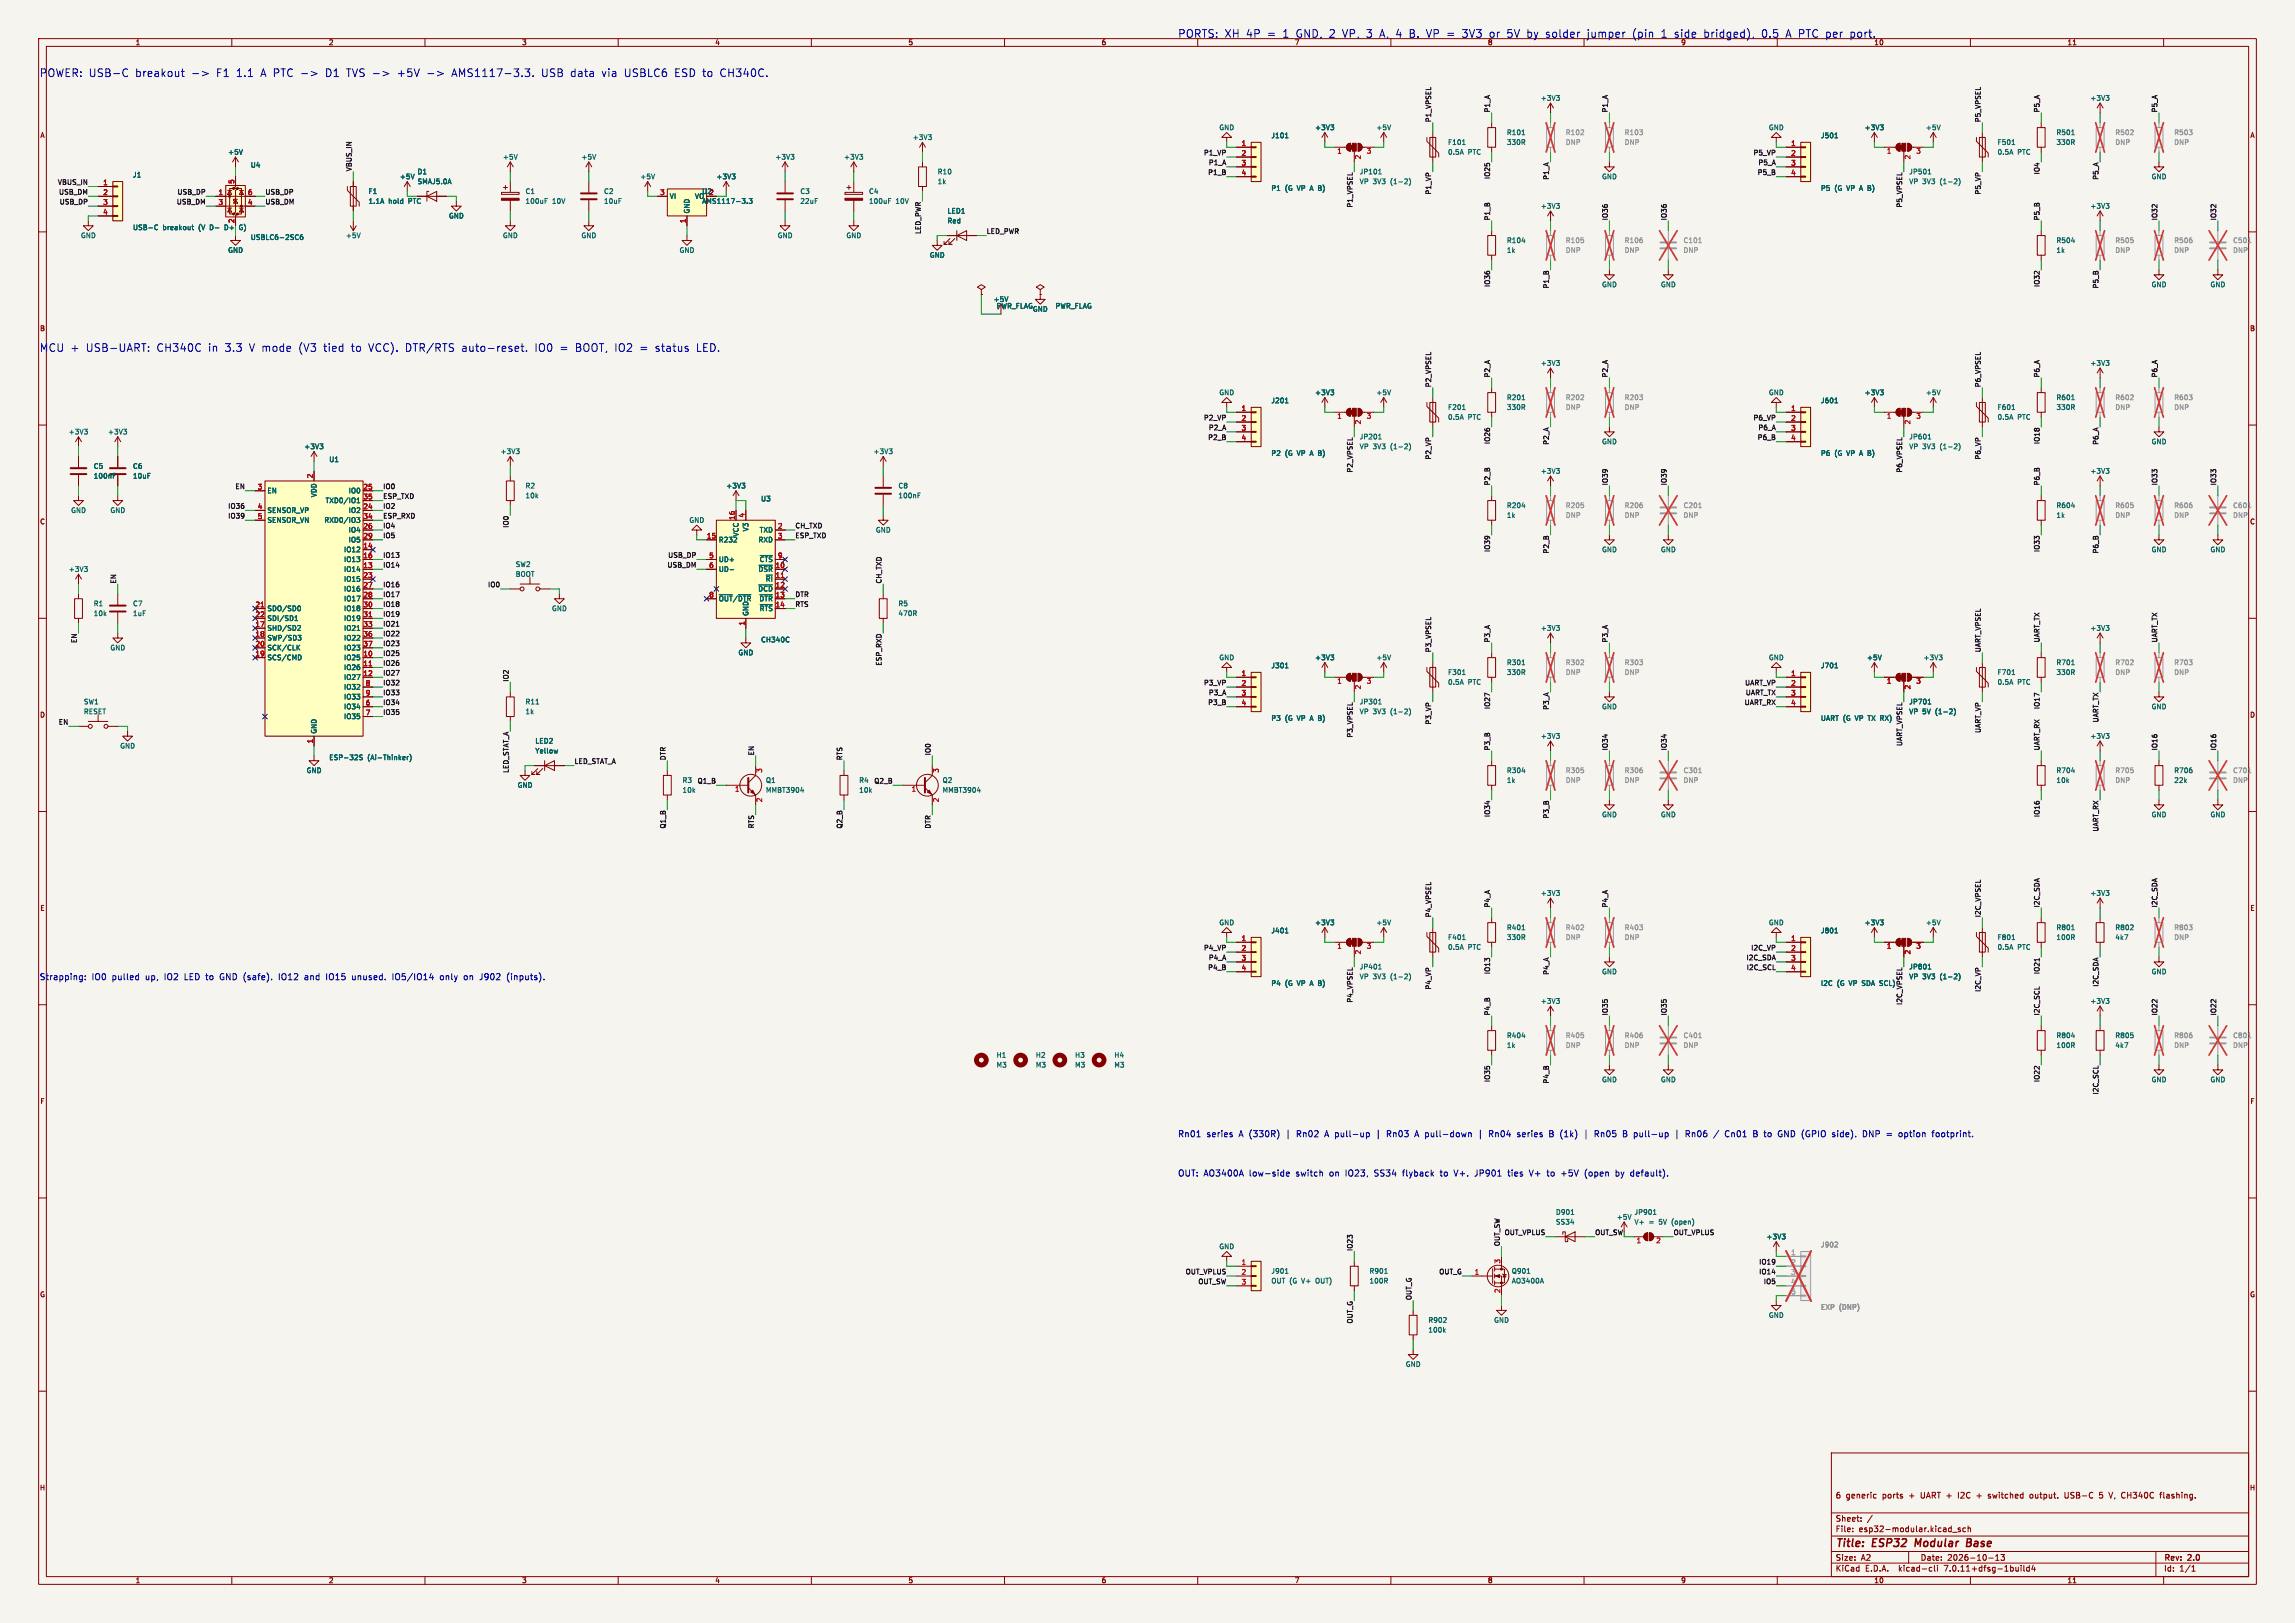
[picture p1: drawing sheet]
<svg xmlns="http://www.w3.org/2000/svg" width="594mm" height="420mm" viewBox="0 0 594 420" stroke-linecap="round" stroke-linejoin="round" font-family="sans-serif">
<defs><g id="words">
<g font-size="2.8" fill="#0000c2">
<text x="304.8" y="9.9">PORTS: XH 4P</text>
<text x="327.9" y="9.9">=</text>
<text x="332" y="9.9">1 GND, 2 VP, 3 A, 4 B. VP =</text>
<text x="378.9" y="9.9">3V3</text>
<text x="386" y="9.9">or</text>
<text x="390.7" y="9.9">5V by</text>
<text x="400.8" y="9.9">solder</text>
<text x="411.6" y="9.9">jumper</text>
<text x="423.4" y="9.9">(pin</text>
<text x="430.9" y="9.9">1 side</text>
<text x="442" y="9.9">bridged),</text>
<text x="457" y="9.9">0.5</text>
<text x="463.4" y="9.9">A PTC</text>
<text x="473.8" y="9.9">per</text>
<text x="480.1" y="9.9">port.</text>
<text x="10.2" y="20.1">POWER: USB-C</text>
<text x="34.9" y="20.1">breakout</text>
<text x="56" y="20.1">F1</text>
<text x="61.2" y="20.1">1.1</text>
<text x="67.6" y="20.1">A PTC -&gt;</text>
<text x="84.5" y="20.1">D1 TVS -&gt;</text>
<text x="103.2" y="20.1">+5V</text>
<text x="117.4" y="20.1">AMS1117-3.3.</text>
<text x="140.7" y="20.1">USB data</text>
<text x="156.5" y="20.1">via</text>
<text x="162.3" y="20.1">USBLC6</text>
<text x="175.4" y="20.1">ESD to</text>
<text x="187.3" y="20.1">CH340C.</text>
<text x="10.2" y="91.2">MCU +</text>
<text x="22.2" y="91.2">USB-UART:</text>
<text x="40.5" y="91.2">CH340C</text>
<text x="53.9" y="91.2">in</text>
<text x="58.3" y="91.2">3.3</text>
<text x="64.6" y="91.2">V mode</text>
<text x="77.5" y="91.2">(V3</text>
<text x="84" y="91.2">tied</text>
<text x="91.2" y="91.2">to</text>
<text x="95.7" y="91.2">VCC).</text>
<text x="105.3" y="91.2">DTR/RTS</text>
<text x="120" y="91.2">auto-reset.</text>
<text x="139" y="91.2">IO0</text>
<text x="145.5" y="91.2">=</text>
<text x="149.6" y="91.2">BOOT, IO2</text>
<text x="166.3" y="91.2">=</text>
<text x="170.4" y="91.2">status</text>
<text x="181.1" y="91.2">LED.</text>
</g>
<g font-size="2.8" fill="#840000">
<text x="475" y="400.9">Title:</text>
<text x="484.7" y="400.9">ESP32</text>
<text x="496.5" y="400.9">Modular</text>
<text x="510.6" y="400.9">Base</text>
</g>
<g font-size="2.2" fill="#0000c2">
<text x="10.2" y="253.8">Strapping:</text>
<text x="23.7" y="253.8">IO0</text>
<text x="29" y="253.8">pulled</text>
<text x="37.8" y="253.8">up,</text>
<text x="42.8" y="253.8">IO2</text>
<text x="48.1" y="253.8">LED to</text>
<text x="57.5" y="253.8">GND (safe).</text>
<text x="73" y="253.8">IO12</text>
<text x="79.9" y="253.8">and</text>
<text x="85.6" y="253.8">IO15</text>
<text x="92.4" y="253.8">unused.</text>
<text x="103" y="253.8">IO5/IO14</text>
<text x="115.5" y="253.8">only</text>
<text x="121.8" y="253.8">on</text>
<text x="126" y="253.8">J902</text>
<text x="133.2" y="253.8">(inputs).</text>
<text x="304.8" y="294.4">Rn01</text>
<text x="312.3" y="294.4">series</text>
<text x="320.7" y="294.4">A (330R)</text>
<text x="333.1" y="294.4">|</text>
<text x="336" y="294.4">Rn02</text>
<text x="343.4" y="294.4">A pull-up</text>
<text x="356.9" y="294.4">|</text>
<text x="359.8" y="294.4">Rn03</text>
<text x="367.3" y="294.4">A pull-down</text>
<text x="386.8" y="294.4">Rn04</text>
<text x="394.3" y="294.4">series</text>
<text x="402.7" y="294.4">B (1k)</text>
<text x="412" y="294.4">|</text>
<text x="414.8" y="294.4">Rn05</text>
<text x="422.3" y="294.4">B pull-up</text>
<text x="436.1" y="294.4">|</text>
<text x="438.9" y="294.4">Rn06</text>
<text x="446.4" y="294.4">/</text>
<text x="449.4" y="294.4">Cn01</text>
<text x="456.9" y="294.4">B to</text>
<text x="463.5" y="294.4">GND (GPIO</text>
<text x="477.8" y="294.4">side).</text>
<text x="485.9" y="294.4">DNP =</text>
<text x="495.5" y="294.4">option</text>
<text x="504.3" y="294.4">footprint.</text>
<text x="304.8" y="304.6">OUT: AO3400A</text>
<text x="323.4" y="304.6">low-side</text>
<text x="335.5" y="304.6">switch</text>
<text x="344.4" y="304.6">on</text>
<text x="348.6" y="304.6">IO23,</text>
<text x="356.2" y="304.6">SS34</text>
<text x="363.7" y="304.6">flyback</text>
<text x="373.6" y="304.6">to</text>
<text x="377.3" y="304.6">V+.</text>
<text x="382.7" y="304.6">JP901</text>
<text x="391.5" y="304.6">ties</text>
<text x="397.2" y="304.6">V+</text>
<text x="401.9" y="304.6">to</text>
<text x="405.6" y="304.6">+5V</text>
<text x="411.8" y="304.6">(open</text>
<text x="420" y="304.6">by</text>
<text x="424" y="304.6">default).</text>
</g>
<g font-size="2.1" fill="#840000">
<text x="475" y="388">6</text>
<text x="477.7" y="388">generic</text>
<text x="487.2" y="388">ports</text>
<text x="494.3" y="388">+</text>
<text x="497.4" y="388">UART +</text>
<text x="507.4" y="388">I2C</text>
<text x="512.3" y="388">+</text>
<text x="515.5" y="388">switched</text>
<text x="526.4" y="388">output.</text>
<text x="535.6" y="388">USB-C</text>
<text x="544.7" y="388">5</text>
<text x="547.5" y="388">V, CH340C</text>
<text x="560.9" y="388">flashing.</text>
<text x="475" y="394">Sheet:</text>
<text x="475" y="396.7">File:</text>
<text x="481.1" y="396.7">esp32-modular.kicad_sch</text>
<text x="475" y="406.9">KiCad</text>
<text x="475" y="404.1">Size:</text>
<text x="481.7" y="404.1">A2</text>
<text x="482.7" y="406.9">E.D.A.</text>
<text x="491.6" y="406.9">kicad-cli</text>
<text x="497" y="404.1">Date:</text>
<text x="503.5" y="406.9">7.0.11+dfsg-1build4</text>
<text x="504" y="404.1">2026-10-13</text>
<text x="560" y="404.3">Rev:</text>
<text x="560" y="406.9">Id:</text>
<text x="564.1" y="406.9">1/1</text>
<text x="566.4" y="404.3">2.0</text>
</g>
<g font-size="1.8" fill="#840000">
<text x="35" y="11.9">1</text>
<text x="85" y="11.9">2</text>
<text x="135" y="11.9">3</text>
<text x="185" y="11.9">4</text>
<text x="235" y="11.9">5</text>
<text x="285" y="11.9">6</text>
<text x="335" y="11.9">7</text>
<text x="385" y="11.9">8</text>
<text x="435" y="11.9">9</text>
<text x="485" y="11.9">10</text>
<text x="535" y="11.9">11</text>
<text x="10.3" y="35.9">A</text>
<text x="582.3" y="35.9">A</text>
<text x="10.3" y="85.9">B</text>
<text x="582.3" y="85.9">B</text>
<text x="10.3" y="135.9">C</text>
<text x="582.3" y="135.9">C</text>
<text x="10.3" y="185.9">D</text>
<text x="582.3" y="185.9">D</text>
<text x="10.3" y="235.9">E</text>
<text x="582.3" y="235.9">E</text>
<text x="10.3" y="285.9">F</text>
<text x="582.3" y="285.9">F</text>
<text x="10.3" y="335.9">G</text>
<text x="582.3" y="335.9">G</text>
<text x="10.2" y="385.9">H</text>
<text x="582.2" y="385.9">H</text>
<text x="35" y="409.9">1</text>
<text x="85" y="409.9">2</text>
<text x="135" y="409.9">3</text>
<text x="185" y="409.9">4</text>
<text x="235" y="409.9">5</text>
<text x="285" y="409.9">6</text>
<text x="335" y="409.9">7</text>
<text x="385" y="409.9">8</text>
<text x="435" y="409.9">9</text>
<text x="485" y="409.9">10</text>
<text x="535" y="409.9">11</text>
</g>
<g font-size="1.8" fill="#0f0f0f">
<text x="385.7" y="29.2" transform="rotate(-90 385.7 29.2)">P1_A</text>
<text x="416.2" y="29.2" transform="rotate(-90 416.2 29.2)">P1_A</text>
<text x="528" y="29.2" transform="rotate(-90 528 29.2)">P5_A</text>
<text x="558.4" y="29.2" transform="rotate(-90 558.4 29.2)">P5_A</text>
<text x="370.5" y="31.8" transform="rotate(-90 370.5 31.8)">P1_VPSEL</text>
<text x="512.7" y="31.8" transform="rotate(-90 512.7 31.8)">P5_VPSEL</text>
<text x="311.5" y="40.3">P1_VP</text>
<text x="453.7" y="40.3">P5_VP</text>
<text x="14.9" y="47.9">VBUS_IN</text>
<text x="91.1" y="44.4" transform="rotate(-90 91.1 44.4)">VBUS_IN</text>
<text x="312.6" y="45.4">P1_B</text>
<text x="312.8" y="42.8">P1_A</text>
<text x="385.7" y="46.5" transform="rotate(-90 385.7 46.5)">IO25</text>
<text x="401" y="46.6" transform="rotate(-90 401 46.6)">P1_A</text>
<text x="454.8" y="45.4">P5_B</text>
<text x="455" y="42.8">P5_A</text>
<text x="528" y="45.3" transform="rotate(-90 528 45.3)">IO4</text>
<text x="543.2" y="46.6" transform="rotate(-90 543.2 46.6)">P5_A</text>
<text x="15.2" y="50.4">USB_DM</text>
<text x="15.3" y="53">USB_DP</text>
<text x="45.6" y="53">USB_DM</text>
<text x="45.8" y="50.4">USB_DP</text>
<text x="68.6" y="50.4">USB_DP</text>
<text x="68.6" y="53">USB_DM</text>
<text x="350.2" y="53.8" transform="rotate(-90 350.2 53.8)">P1_VPSEL</text>
<text x="370.5" y="50.5" transform="rotate(-90 370.5 50.5)">P1_VP</text>
<text x="492.4" y="53.8" transform="rotate(-90 492.4 53.8)">P5_VPSEL</text>
<text x="512.7" y="50.5" transform="rotate(-90 512.7 50.5)">P5_VP</text>
<text x="385.7" y="57.1" transform="rotate(-90 385.7 57.1)">P1_B</text>
<text x="416.2" y="57.1" transform="rotate(-90 416.2 57.1)">IO36</text>
<text x="431.4" y="57.1" transform="rotate(-90 431.4 57.1)">IO36</text>
<text x="528" y="57.1" transform="rotate(-90 528 57.1)">P5_B</text>
<text x="558.4" y="57.1" transform="rotate(-90 558.4 57.1)">IO32</text>
<text x="573.7" y="57.1" transform="rotate(-90 573.7 57.1)">IO32</text>
<text x="238.4" y="60.7" transform="rotate(-90 238.4 60.7)">LED_PWR</text>
<text x="255.3" y="60.6">LED_PWR</text>
<text x="385.7" y="74.4" transform="rotate(-90 385.7 74.4)">IO36</text>
<text x="401" y="74.8" transform="rotate(-90 401 74.8)">P1_B</text>
<text x="528" y="74.4" transform="rotate(-90 528 74.4)">IO32</text>
<text x="543.2" y="74.8" transform="rotate(-90 543.2 74.8)">P5_B</text>
<text x="370.5" y="100.3" transform="rotate(-90 370.5 100.3)">P2_VPSEL</text>
<text x="385.7" y="97.8" transform="rotate(-90 385.7 97.8)">P2_A</text>
<text x="416.2" y="97.8" transform="rotate(-90 416.2 97.8)">P2_A</text>
<text x="512.7" y="100.3" transform="rotate(-90 512.7 100.3)">P6_VPSEL</text>
<text x="528" y="97.8" transform="rotate(-90 528 97.8)">P6_A</text>
<text x="558.4" y="97.8" transform="rotate(-90 558.4 97.8)">P6_A</text>
<text x="311.5" y="108.9">P2_VP</text>
<text x="312.6" y="113.9">P2_B</text>
<text x="312.8" y="111.4">P2_A</text>
<text x="453.7" y="108.9">P6_VP</text>
<text x="454.8" y="113.9">P6_B</text>
<text x="455" y="111.4">P6_A</text>
<text x="370.5" y="119" transform="rotate(-90 370.5 119)">P2_VP</text>
<text x="385.7" y="115" transform="rotate(-90 385.7 115)">IO26</text>
<text x="401" y="115.2" transform="rotate(-90 401 115.2)">P2_A</text>
<text x="512.7" y="119" transform="rotate(-90 512.7 119)">P6_VP</text>
<text x="528" y="115" transform="rotate(-90 528 115)">IO18</text>
<text x="543.2" y="115.2" transform="rotate(-90 543.2 115.2)">P6_A</text>
<text x="350.2" y="122.4" transform="rotate(-90 350.2 122.4)">P2_VPSEL</text>
<text x="385.7" y="125.7" transform="rotate(-90 385.7 125.7)">P2_B</text>
<text x="416.2" y="125.7" transform="rotate(-90 416.2 125.7)">IO39</text>
<text x="431.4" y="125.7" transform="rotate(-90 431.4 125.7)">IO39</text>
<text x="492.4" y="122.4" transform="rotate(-90 492.4 122.4)">P6_VPSEL</text>
<text x="528" y="125.7" transform="rotate(-90 528 125.7)">P6_B</text>
<text x="558.4" y="125.7" transform="rotate(-90 558.4 125.7)">IO33</text>
<text x="573.7" y="125.7" transform="rotate(-90 573.7 125.7)">IO33</text>
<text x="58.9" y="131.7">IO36</text>
<text x="60.8" y="126.6">EN</text>
<text x="99.1" y="126.6">IO0</text>
<text x="99.1" y="129.2">ESP_TXD</text>
<text x="99.1" y="131.7">IO2</text>
<text x="58.9" y="134.3">IO39</text>
<text x="99.1" y="136.8">IO4</text>
<text x="99.1" y="134.3">ESP_RXD</text>
<text x="131.7" y="136.7" transform="rotate(-90 131.7 136.7)">IO0</text>
<text x="205.7" y="136.8">CH_TXD</text>
<text x="99.1" y="139.3">IO5</text>
<text x="205.7" y="139.3">ESP_TXD</text>
<text x="385.7" y="143" transform="rotate(-90 385.7 143)">IO39</text>
<text x="401" y="143.3" transform="rotate(-90 401 143.3)">P2_B</text>
<text x="528" y="143" transform="rotate(-90 528 143)">IO33</text>
<text x="543.2" y="143.3" transform="rotate(-90 543.2 143.3)">P6_B</text>
<text x="99.1" y="147">IO14</text>
<text x="99.1" y="144.4">IO13</text>
<text x="172.6" y="147">USB_DM</text>
<text x="172.8" y="144.4">USB_DP</text>
<text x="30.1" y="151.1" transform="rotate(-90 30.1 151.1)">EN</text>
<text x="99.1" y="154.6">IO17</text>
<text x="99.1" y="152">IO16</text>
<text x="126.2" y="152">IO0</text>
<text x="205.7" y="154.6">DTR</text>
<text x="228.3" y="151.1" transform="rotate(-90 228.3 151.1)">CH_TXD</text>
<text x="99.1" y="157.1">IO18</text>
<text x="99.1" y="159.7">IO19</text>
<text x="205.7" y="157.1">RTS</text>
<text x="20" y="166.5" transform="rotate(-90 20 166.5)">EN</text>
<text x="99.1" y="164.7">IO22</text>
<text x="99.1" y="167.3">IO23</text>
<text x="99.1" y="162.2">IO21</text>
<text x="385.7" y="166.4" transform="rotate(-90 385.7 166.4)">P3_A</text>
<text x="416.2" y="166.4" transform="rotate(-90 416.2 166.4)">P3_A</text>
<text x="528" y="166.4" transform="rotate(-90 528 166.4)">UART_TX</text>
<text x="558.4" y="166.4" transform="rotate(-90 558.4 166.4)">UART_TX</text>
<text x="99.1" y="172.4">IO26</text>
<text x="99.1" y="169.8">IO25</text>
<text x="228.3" y="172.4" transform="rotate(-90 228.3 172.4)">ESP_RXD</text>
<text x="370.5" y="168.9" transform="rotate(-90 370.5 168.9)">P3_VPSEL</text>
<text x="512.7" y="168.9" transform="rotate(-90 512.7 168.9)">UART_VPSEL</text>
<text x="99.1" y="180">IO33</text>
<text x="99.1" y="177.5">IO32</text>
<text x="99.1" y="174.9">IO27</text>
<text x="131.7" y="176.5" transform="rotate(-90 131.7 176.5)">IO2</text>
<text x="311.5" y="177.5">P3_VP</text>
<text x="312.8" y="180">P3_A</text>
<text x="451.6" y="177.5">UART_VP</text>
<text x="451.7" y="180">UART_TX</text>
<text x="99.1" y="185.1">IO35</text>
<text x="99.1" y="182.5">IO34</text>
<text x="312.6" y="182.5">P3_B</text>
<text x="385.7" y="183.6" transform="rotate(-90 385.7 183.6)">IO27</text>
<text x="401" y="183.8" transform="rotate(-90 401 183.8)">P3_A</text>
<text x="451.4" y="182.5">UART_RX</text>
<text x="528" y="183.6" transform="rotate(-90 528 183.6)">IO17</text>
<text x="15.1" y="187.6">EN</text>
<text x="350.2" y="191" transform="rotate(-90 350.2 191)">P3_VPSEL</text>
<text x="370.5" y="187.6" transform="rotate(-90 370.5 187.6)">P3_VP</text>
<text x="512.7" y="189.8" transform="rotate(-90 512.7 189.8)">UART_VP</text>
<text x="543.2" y="187.1" transform="rotate(-90 543.2 187.1)">UART_TX</text>
<text x="148.6" y="197.8">LED_STAT_A</text>
<text x="172.4" y="196.8" transform="rotate(-90 172.4 196.8)">DTR</text>
<text x="195.2" y="195.6" transform="rotate(-90 195.2 195.6)">EN</text>
<text x="218.1" y="196.8" transform="rotate(-90 218.1 196.8)">RTS</text>
<text x="241" y="195.6" transform="rotate(-90 241 195.6)">IO0</text>
<text x="385.7" y="194.3" transform="rotate(-90 385.7 194.3)">P3_B</text>
<text x="416.2" y="194.3" transform="rotate(-90 416.2 194.3)">IO34</text>
<text x="431.4" y="194.3" transform="rotate(-90 431.4 194.3)">IO34</text>
<text x="492.4" y="193.2" transform="rotate(-90 492.4 193.2)">UART_VPSEL</text>
<text x="528" y="194.3" transform="rotate(-90 528 194.3)">UART_RX</text>
<text x="558.4" y="194.3" transform="rotate(-90 558.4 194.3)">IO16</text>
<text x="573.7" y="194.3" transform="rotate(-90 573.7 194.3)">IO16</text>
<text x="131.7" y="200.1" transform="rotate(-90 131.7 200.1)">LED_STAT_A</text>
<text x="180.4" y="202.9">Q1_B</text>
<text x="226.2" y="202.9">Q2_B</text>
<text x="172.4" y="214.5" transform="rotate(-90 172.4 214.5)">Q1_B</text>
<text x="195.2" y="214.5" transform="rotate(-90 195.2 214.5)">RTS</text>
<text x="218.1" y="214.5" transform="rotate(-90 218.1 214.5)">Q2_B</text>
<text x="241" y="214.5" transform="rotate(-90 241 214.5)">DTR</text>
<text x="385.7" y="211.6" transform="rotate(-90 385.7 211.6)">IO34</text>
<text x="401" y="211.9" transform="rotate(-90 401 211.9)">P3_B</text>
<text x="528" y="211.6" transform="rotate(-90 528 211.6)">IO16</text>
<text x="543.2" y="215.3" transform="rotate(-90 543.2 215.3)">UART_RX</text>
<text x="370.5" y="237.5" transform="rotate(-90 370.5 237.5)">P4_VPSEL</text>
<text x="385.7" y="234.9" transform="rotate(-90 385.7 234.9)">P4_A</text>
<text x="416.2" y="234.9" transform="rotate(-90 416.2 234.9)">P4_A</text>
<text x="512.7" y="237.5" transform="rotate(-90 512.7 237.5)">I2C_VPSEL</text>
<text x="528" y="234.9" transform="rotate(-90 528 234.9)">I2C_SDA</text>
<text x="558.4" y="234.9" transform="rotate(-90 558.4 234.9)">I2C_SDA</text>
<text x="311.5" y="246">P4_VP</text>
<text x="312.6" y="251.1">P4_B</text>
<text x="312.8" y="248.6">P4_A</text>
<text x="451.9" y="248.6">I2C_SDA</text>
<text x="452" y="251.1">I2C_SCL</text>
<text x="453.1" y="246">I2C_VP</text>
<text x="370.5" y="256.2" transform="rotate(-90 370.5 256.2)">P4_VP</text>
<text x="385.7" y="252.2" transform="rotate(-90 385.7 252.2)">IO13</text>
<text x="401" y="252.4" transform="rotate(-90 401 252.4)">P4_A</text>
<text x="512.7" y="256.8" transform="rotate(-90 512.7 256.8)">I2C_VP</text>
<text x="528" y="252.2" transform="rotate(-90 528 252.2)">IO21</text>
<text x="543.2" y="255.5" transform="rotate(-90 543.2 255.5)">I2C_SDA</text>
<text x="350.2" y="259.6" transform="rotate(-90 350.2 259.6)">P4_VPSEL</text>
<text x="385.7" y="262.9" transform="rotate(-90 385.7 262.9)">P4_B</text>
<text x="416.2" y="262.9" transform="rotate(-90 416.2 262.9)">IO35</text>
<text x="431.4" y="262.9" transform="rotate(-90 431.4 262.9)">IO35</text>
<text x="492.4" y="260.2" transform="rotate(-90 492.4 260.2)">I2C_VPSEL</text>
<text x="528" y="262.9" transform="rotate(-90 528 262.9)">I2C_SCL</text>
<text x="558.4" y="262.9" transform="rotate(-90 558.4 262.9)">IO22</text>
<text x="573.7" y="262.9" transform="rotate(-90 573.7 262.9)">IO22</text>
<text x="385.7" y="280.1" transform="rotate(-90 385.7 280.1)">IO35</text>
<text x="401" y="280.5" transform="rotate(-90 401 280.5)">P4_B</text>
<text x="528" y="280.1" transform="rotate(-90 528 280.1)">IO22</text>
<text x="543.2" y="283.4" transform="rotate(-90 543.2 283.4)">I2C_SCL</text>
<text x="350.2" y="323.9" transform="rotate(-90 350.2 323.9)">IO23</text>
<text x="388.3" y="322.6" transform="rotate(-90 388.3 322.6)">OUT_SW</text>
<text x="389.3" y="319.7">OUT_VPLUS</text>
<text x="433.1" y="319.7">OUT_VPLUS</text>
<text x="306.8" y="329.9">OUT_VPLUS</text>
<text x="372.4" y="329.9">OUT_G</text>
<text x="455.2" y="327.3">IO19</text>
<text x="455.2" y="329.9">IO14</text>
<text x="310" y="332.4">OUT_SW</text>
<text x="456.4" y="332.4">IO5</text>
<text x="365.4" y="336.6" transform="rotate(-90 365.4 336.6)">OUT_G</text>
<text x="350.2" y="342.6" transform="rotate(-90 350.2 342.6)">OUT_G</text>
</g>
<g font-size="1.8" fill="#006464">
<text x="398.7" y="26.3">+3V3</text>
<text x="540.9" y="26.3">+3V3</text>
<text x="315.5" y="33.9">GND</text>
<text x="328.9" y="36">J101</text>
<text x="340.3" y="33.9">+3V3</text>
<text x="356.1" y="33.9">+5V</text>
<text x="389.9" y="35.2">R101</text>
<text x="457.7" y="33.9">GND</text>
<text x="471.2" y="36">J501</text>
<text x="482.5" y="33.9">+3V3</text>
<text x="498.3" y="33.9">+5V</text>
<text x="532.1" y="35.2">R501</text>
<text x="58.9" y="40.2">+5V</text>
<text x="130" y="41.5">+5V</text>
<text x="150.4" y="41.5">+5V</text>
<text x="200.6" y="41.5">+3V3</text>
<text x="218.3" y="41.5">+3V3</text>
<text x="236.1" y="36.4">+3V3</text>
<text x="374.7" y="37.7">F101</text>
<text x="374.7" y="40.2">0.5A</text>
<text x="379.9" y="40.2">PTC</text>
<text x="389.9" y="37.7">330R</text>
<text x="516.9" y="37.7">F501</text>
<text x="516.9" y="40.2">0.5A</text>
<text x="522.2" y="40.2">PTC</text>
<text x="532.1" y="37.7">330R</text>
<text x="34.3" y="46.1">J1</text>
<text x="64.8" y="43.6">U4</text>
<text x="103.4" y="46.6">+5V</text>
<text x="108" y="45.3">D1</text>
<text x="108" y="47.9">SMAJ5.0A</text>
<text x="165.6" y="46.6">+5V</text>
<text x="185.3" y="46.6">+3V3</text>
<text x="242.6" y="45.3">R10</text>
<text x="242.6" y="47.9">1k</text>
<text x="351.8" y="45.3">JP101</text>
<text x="351.8" y="47.9">VP 3V3</text>
<text x="360" y="47.9">(1-2)</text>
<text x="414.5" y="46.6">GND</text>
<text x="494" y="45.3">JP501</text>
<text x="494" y="47.9">VP 3V3</text>
<text x="502.2" y="47.9">(1-2)</text>
<text x="556.8" y="46.6">GND</text>
<text x="95.3" y="50.4">F1</text>
<text x="95.3" y="52.9">1.1A</text>
<text x="100.5" y="52.9">hold</text>
<text x="105.8" y="52.9">PTC</text>
<text x="135.9" y="50.4">C1</text>
<text x="135.9" y="52.9">100uF</text>
<text x="142.9" y="52.9">10V</text>
<text x="156.2" y="50.4">C2</text>
<text x="156.2" y="52.9">10uF</text>
<text x="173.2" y="51.7">VI</text>
<text x="179.7" y="51.7">VO</text>
<text x="181.6" y="52.9">AMS1117-3.3</text>
<text x="207" y="50.4">C3</text>
<text x="207" y="52.9">22uF</text>
<text x="224.8" y="50.4">C4</text>
<text x="224.8" y="52.9">100uF</text>
<text x="231.8" y="52.9">10V</text>
<text x="328.9" y="49.6">P1</text>
<text x="332.6" y="49.6">(G</text>
<text x="335.9" y="49.6">VP A B)</text>
<text x="471.2" y="49.6">P5</text>
<text x="474.8" y="49.6">(G</text>
<text x="478.1" y="49.6">VP A B)</text>
<text x="34.3" y="59.7">USB-C</text>
<text x="42.1" y="59.7">breakout</text>
<text x="51.5" y="59.7">(V</text>
<text x="54.6" y="59.7">D-</text>
<text x="58.6" y="59.7">D+</text>
<text x="62.7" y="59.7">G)</text>
<text x="116.1" y="56.7">GND</text>
<text x="178.7" y="55.4" transform="rotate(-90 178.7 55.4)">GND</text>
<text x="245.1" y="55.5">LED1</text>
<text x="245.1" y="58">Red</text>
<text x="398.7" y="54.2">+3V3</text>
<text x="540.9" y="54.2">+3V3</text>
<text x="20.8" y="61.8">GND</text>
<text x="58.9" y="65.6">GND</text>
<text x="64.8" y="62.3">USBLC6-2SC6</text>
<text x="89.4" y="61.8">+5V</text>
<text x="130" y="61.8">GND</text>
<text x="150.4" y="61.8">GND</text>
<text x="175.8" y="65.6">GND</text>
<text x="201.2" y="61.8">GND</text>
<text x="218.9" y="61.8">GND</text>
<text x="389.9" y="63.1">R104</text>
<text x="389.9" y="65.6">1k</text>
<text x="532.1" y="63.1">R504</text>
<text x="532.1" y="65.6">1k</text>
<text x="240.5" y="66.9">GND</text>
<text x="414.5" y="74.5">GND</text>
<text x="429.8" y="74.5">GND</text>
<text x="556.8" y="74.5">GND</text>
<text x="572" y="74.5">GND</text>
<text x="257" y="78.3">+5V</text>
<text x="257.8" y="80.1">PWR_FLAG</text>
<text x="267.2" y="80.9">GND</text>
<text x="273.1" y="80.1">PWR_FLAG</text>
<text x="398.7" y="94.8">+3V3</text>
<text x="540.9" y="94.8">+3V3</text>
<text x="315.5" y="102.5">GND</text>
<text x="328.9" y="104.5">J201</text>
<text x="340.3" y="102.5">+3V3</text>
<text x="356.1" y="102.5">+5V</text>
<text x="374.7" y="106.3">F201</text>
<text x="389.9" y="103.7">R201</text>
<text x="389.9" y="106.3">330R</text>
<text x="457.7" y="102.5">GND</text>
<text x="471.2" y="104.5">J601</text>
<text x="482.5" y="102.5">+3V3</text>
<text x="498.3" y="102.5">+5V</text>
<text x="516.9" y="106.3">F601</text>
<text x="532.1" y="103.7">R601</text>
<text x="532.1" y="106.3">330R</text>
<text x="17.7" y="112.6">+3V3</text>
<text x="27.8" y="112.6">+3V3</text>
<text x="351.8" y="113.9">JP201</text>
<text x="374.7" y="108.8">0.5A</text>
<text x="379.9" y="108.8">PTC</text>
<text x="494" y="113.9">JP601</text>
<text x="516.9" y="108.8">0.5A</text>
<text x="522.2" y="108.8">PTC</text>
<text x="78.6" y="116.4">+3V3</text>
<text x="85.1" y="119.8">U1</text>
<text x="129.4" y="117.7">+3V3</text>
<text x="226" y="117.7">+3V3</text>
<text x="328.9" y="118.2">P2</text>
<text x="332.6" y="118.2">(G</text>
<text x="335.9" y="118.2">VP A B)</text>
<text x="351.8" y="116.4">VP 3V3</text>
<text x="360" y="116.4">(1-2)</text>
<text x="414.5" y="115.2">GND</text>
<text x="471.2" y="118.2">P6</text>
<text x="474.8" y="118.2">(G</text>
<text x="478.1" y="118.2">VP A B)</text>
<text x="494" y="116.4">VP 3V3</text>
<text x="502.2" y="116.4">(1-2)</text>
<text x="556.8" y="115.2">GND</text>
<text x="24.1" y="121.5">C5</text>
<text x="24.1" y="124.1">100nF</text>
<text x="34.3" y="121.5">C6</text>
<text x="34.3" y="124.1">10uF</text>
<text x="398.7" y="122.8">+3V3</text>
<text x="540.9" y="122.8">+3V3</text>
<text x="69.1" y="127.9">EN</text>
<text x="82.1" y="128.8" transform="rotate(-90 82.1 128.8)">VDD</text>
<text x="84.1" y="130.4">TXD0/IO1</text>
<text x="90.1" y="127.9">IO0</text>
<text x="135.9" y="126.6">R2</text>
<text x="135.9" y="129.1">10k</text>
<text x="187.9" y="126.6">+3V3</text>
<text x="196.9" y="129.9">U3</text>
<text x="232.4" y="126.6">C8</text>
<text x="232.4" y="129.1">100nF</text>
<text x="389.9" y="131.7">R204</text>
<text x="532.1" y="131.7">R604</text>
<text x="18.3" y="132.9">GND</text>
<text x="28.4" y="132.9">GND</text>
<text x="69.1" y="132.9">SENSOR_VP</text>
<text x="69.1" y="135.5">SENSOR_VN</text>
<text x="83.8" y="135.5">RXD0/IO3</text>
<text x="90.1" y="132.9">IO2</text>
<text x="178.3" y="135.5">GND</text>
<text x="193.9" y="137.6" transform="rotate(-90 193.9 137.6)">V3</text>
<text x="389.9" y="134.2">1k</text>
<text x="532.1" y="134.2">1k</text>
<text x="88.9" y="143.1">IO12</text>
<text x="90.1" y="138">IO4</text>
<text x="90.1" y="140.6">IO5</text>
<text x="185.9" y="140.6">R232</text>
<text x="191.4" y="139" transform="rotate(-90 191.4 139)">VCC</text>
<text x="196.2" y="140.6">RXD</text>
<text x="196.5" y="138">TXD</text>
<text x="226.6" y="138">GND</text>
<text x="414.5" y="143.1">GND</text>
<text x="429.8" y="143.1">GND</text>
<text x="556.8" y="143.1">GND</text>
<text x="572" y="143.1">GND</text>
<text x="17.7" y="148.2">+3V3</text>
<text x="88.9" y="148.2">IO14</text>
<text x="88.9" y="145.6">IO13</text>
<text x="133.4" y="146.9">SW2</text>
<text x="133.4" y="149.5">BOOT</text>
<text x="185.9" y="145.6">UD+</text>
<text x="185.9" y="148.2">UD-</text>
<text x="196.2" y="148.2">~{DSR}</text>
<text x="196.5" y="145.6">~{CTS}</text>
<text x="88.9" y="150.7">IO15</text>
<text x="88.9" y="153.3">IO16</text>
<text x="88.9" y="155.8">IO17</text>
<text x="185.9" y="155.8">~{OUT}/~{DTR}</text>
<text x="196.1" y="153.3">~{DCD}</text>
<text x="196.4" y="155.8">~{DTR}</text>
<text x="198.1" y="150.7">~{RI}</text>
<text x="24.1" y="157.1">R1</text>
<text x="24.1" y="159.6">10k</text>
<text x="34.3" y="157.1">C7</text>
<text x="34.3" y="159.6">1uF</text>
<text x="69.1" y="158.3">SDO/SD0</text>
<text x="69.1" y="160.9">SDI/SD1</text>
<text x="88.9" y="158.3">IO18</text>
<text x="88.9" y="160.9">IO19</text>
<text x="142.7" y="158.3">GND</text>
<text x="193.9" y="159.5" transform="rotate(-90 193.9 159.5)">GND</text>
<text x="196.5" y="158.3">~{RTS}</text>
<text x="232.4" y="157.1">R5</text>
<text x="232.4" y="159.6">470R</text>
<text x="69.1" y="163.4">SHD/SD2</text>
<text x="69.1" y="166">SWP/SD3</text>
<text x="88.9" y="163.4">IO21</text>
<text x="88.9" y="166">IO22</text>
<text x="196.9" y="166.4">CH340C</text>
<text x="398.7" y="163.4">+3V3</text>
<text x="540.9" y="163.4">+3V3</text>
<text x="28.4" y="168.5">GND</text>
<text x="69.1" y="171">SCS/CMD</text>
<text x="69.1" y="168.5">SCK/CLK</text>
<text x="88.9" y="171">IO25</text>
<text x="88.9" y="173.6">IO26</text>
<text x="88.9" y="168.5">IO23</text>
<text x="191" y="169.8">GND</text>
<text x="315.5" y="171">GND</text>
<text x="328.9" y="173.1">J301</text>
<text x="340.3" y="171">+3V3</text>
<text x="356.1" y="171">+5V</text>
<text x="389.9" y="172.3">R301</text>
<text x="457.7" y="171">GND</text>
<text x="471.2" y="173.1">J701</text>
<text x="483.1" y="171">+5V</text>
<text x="497.7" y="171">+3V3</text>
<text x="532.1" y="172.3">R701</text>
<text x="88.9" y="176.1">IO27</text>
<text x="88.9" y="178.7">IO32</text>
<text x="374.7" y="174.9">F301</text>
<text x="374.7" y="177.4">0.5A</text>
<text x="379.9" y="177.4">PTC</text>
<text x="389.9" y="174.9">330R</text>
<text x="516.9" y="174.9">F701</text>
<text x="516.9" y="177.4">0.5A</text>
<text x="522.2" y="177.4">PTC</text>
<text x="532.1" y="174.9">330R</text>
<text x="21.6" y="185">RESET</text>
<text x="21.6" y="182.5">SW1</text>
<text x="88.9" y="183.7">IO34</text>
<text x="88.9" y="181.2">IO33</text>
<text x="135.9" y="182.5">R11</text>
<text x="135.9" y="185">1k</text>
<text x="351.8" y="182.5">JP301</text>
<text x="351.8" y="185">VP 3V3</text>
<text x="360" y="185">(1-2)</text>
<text x="414.5" y="183.7">GND</text>
<text x="494" y="182.5">JP701</text>
<text x="494" y="185">VP 5V</text>
<text x="501" y="185">(1-2)</text>
<text x="556.8" y="183.7">GND</text>
<text x="82.1" y="190" transform="rotate(-90 82.1 190)">GND</text>
<text x="88.9" y="186.3">IO35</text>
<text x="328.9" y="186.7">P3</text>
<text x="332.6" y="186.7">(G</text>
<text x="335.9" y="186.7">VP A B)</text>
<text x="398.7" y="191.4">+3V3</text>
<text x="471.2" y="186.7">UART (G</text>
<text x="480.3" y="186.7">VP TX RX)</text>
<text x="540.9" y="191.4">+3V3</text>
<text x="31" y="193.9">GND</text>
<text x="85.1" y="196.9">ESP-32S</text>
<text x="95.1" y="196.9">(Ai-Thinker)</text>
<text x="138.4" y="195.2">Yellow</text>
<text x="138.4" y="192.6">LED2</text>
<text x="79.2" y="200.3">GND</text>
<text x="176.5" y="202.8">R3</text>
<text x="198.1" y="202.8">Q1</text>
<text x="222.3" y="202.8">R4</text>
<text x="243.8" y="202.8">Q2</text>
<text x="389.9" y="200.3">R304</text>
<text x="389.9" y="202.8">1k</text>
<text x="532.1" y="200.3">R704</text>
<text x="532.1" y="202.8">10k</text>
<text x="562.6" y="200.3">R706</text>
<text x="562.6" y="202.8">22k</text>
<text x="133.9" y="204.1">GND</text>
<text x="176.5" y="205.3">10k</text>
<text x="198.1" y="205.3">MMBT3904</text>
<text x="222.3" y="205.3">10k</text>
<text x="243.8" y="205.3">MMBT3904</text>
<text x="414.5" y="211.7">GND</text>
<text x="429.8" y="211.7">GND</text>
<text x="556.8" y="211.7">GND</text>
<text x="572" y="211.7">GND</text>
<text x="398.7" y="232">+3V3</text>
<text x="540.9" y="232">+3V3</text>
<text x="315.5" y="239.6">GND</text>
<text x="340.3" y="239.6">+3V3</text>
<text x="356.1" y="239.6">+5V</text>
<text x="457.7" y="239.6">GND</text>
<text x="482.5" y="239.6">+3V3</text>
<text x="498.3" y="239.6">+5V</text>
<text x="328.9" y="241.7">J401</text>
<text x="374.7" y="243.4">F401</text>
<text x="374.7" y="246">0.5A</text>
<text x="379.9" y="246">PTC</text>
<text x="389.9" y="240.9">R401</text>
<text x="389.9" y="243.4">330R</text>
<text x="471.2" y="241.7">J801</text>
<text x="516.9" y="243.4">F801</text>
<text x="516.9" y="246">0.5A</text>
<text x="522.2" y="246">PTC</text>
<text x="532.1" y="240.9">R801</text>
<text x="532.1" y="243.4">100R</text>
<text x="547.4" y="240.9">R802</text>
<text x="547.4" y="243.4">4k7</text>
<text x="351.8" y="251.1">JP401</text>
<text x="494" y="251.1">JP801</text>
<text x="328.9" y="255.3">P4</text>
<text x="332.6" y="255.3">(G</text>
<text x="335.9" y="255.3">VP A B)</text>
<text x="351.8" y="253.6">VP 3V3</text>
<text x="360" y="253.6">(1-2)</text>
<text x="414.5" y="252.3">GND</text>
<text x="471.2" y="255.3">I2C</text>
<text x="475.4" y="255.3">(G</text>
<text x="478.7" y="255.3">VP SDA SCL)</text>
<text x="494" y="253.6">VP 3V3</text>
<text x="502.2" y="253.6">(1-2)</text>
<text x="556.8" y="252.3">GND</text>
<text x="398.7" y="259.9">+3V3</text>
<text x="540.9" y="259.9">+3V3</text>
<text x="389.9" y="268.8">R404</text>
<text x="532.1" y="268.8">R804</text>
<text x="547.4" y="268.8">R805</text>
<text x="257.8" y="273.9">H1</text>
<text x="268" y="273.9">H2</text>
<text x="278.1" y="273.9">H3</text>
<text x="288.3" y="273.9">H4</text>
<text x="389.9" y="271.4">1k</text>
<text x="532.1" y="271.4">100R</text>
<text x="547.4" y="271.4">4k7</text>
<text x="257.8" y="276.5">M3</text>
<text x="268" y="276.5">M3</text>
<text x="278.1" y="276.5">M3</text>
<text x="288.3" y="276.5">M3</text>
<text x="414.5" y="280.3">GND</text>
<text x="429.8" y="280.3">GND</text>
<text x="556.8" y="280.3">GND</text>
<text x="572" y="280.3">GND</text>
<text x="402.6" y="314.6">D901</text>
<text x="402.6" y="317.1">SS34</text>
<text x="418.3" y="315.8">+5V</text>
<text x="422.9" y="314.6">JP901</text>
<text x="422.9" y="317.1">V+</text>
<text x="426.8" y="317.1">=</text>
<text x="429.5" y="317.1">5V</text>
<text x="433" y="317.1">(open)</text>
<text x="315.5" y="323.4">GND</text>
<text x="457.1" y="320.9">+3V3</text>
<text x="328.9" y="329.8">J901</text>
<text x="354.3" y="329.8">R901</text>
<text x="391.2" y="329.8">Q901</text>
<text x="328.9" y="332.3">OUT (G</text>
<text x="337" y="332.3">V+</text>
<text x="340.9" y="332.3">OUT)</text>
<text x="354.3" y="332.3">100R</text>
<text x="391.2" y="332.3">AO3400A</text>
<text x="457.7" y="341.2">GND</text>
<text x="369.6" y="342.5">R902</text>
<text x="369.6" y="345">100k</text>
<text x="386.6" y="342.5">GND</text>
<text x="363.7" y="353.9">GND</text>
</g>
<g font-size="1.8" fill="#939391">
<text x="405.1" y="35.2">R102</text>
<text x="420.4" y="35.2">R103</text>
<text x="547.4" y="35.2">R502</text>
<text x="562.6" y="35.2">R503</text>
<text x="405.1" y="37.7">DNP</text>
<text x="420.4" y="37.7">DNP</text>
<text x="547.4" y="37.7">DNP</text>
<text x="562.6" y="37.7">DNP</text>
<text x="405.1" y="63.1">R105</text>
<text x="405.1" y="65.6">DNP</text>
<text x="420.4" y="63.1">R106</text>
<text x="420.4" y="65.6">DNP</text>
<text x="435.6" y="63.1">C101</text>
<text x="435.6" y="65.6">DNP</text>
<text x="547.4" y="63.1">R505</text>
<text x="547.4" y="65.6">DNP</text>
<text x="562.6" y="63.1">R506</text>
<text x="562.6" y="65.6">DNP</text>
<text x="577.9" y="63.1">C501</text>
<text x="577.9" y="65.6">DNP</text>
<text x="405.1" y="103.7">R202</text>
<text x="405.1" y="106.3">DNP</text>
<text x="420.4" y="103.7">R203</text>
<text x="420.4" y="106.3">DNP</text>
<text x="547.4" y="103.7">R602</text>
<text x="547.4" y="106.3">DNP</text>
<text x="562.6" y="103.7">R603</text>
<text x="562.6" y="106.3">DNP</text>
<text x="405.1" y="131.7">R205</text>
<text x="420.4" y="131.7">R206</text>
<text x="435.6" y="131.7">C201</text>
<text x="547.4" y="131.7">R605</text>
<text x="562.6" y="131.7">R606</text>
<text x="577.9" y="131.7">C601</text>
<text x="405.1" y="134.2">DNP</text>
<text x="420.4" y="134.2">DNP</text>
<text x="435.6" y="134.2">DNP</text>
<text x="547.4" y="134.2">DNP</text>
<text x="562.6" y="134.2">DNP</text>
<text x="577.9" y="134.2">DNP</text>
<text x="405.1" y="172.3">R302</text>
<text x="420.4" y="172.3">R303</text>
<text x="547.4" y="172.3">R702</text>
<text x="562.6" y="172.3">R703</text>
<text x="405.1" y="174.9">DNP</text>
<text x="420.4" y="174.9">DNP</text>
<text x="547.4" y="174.9">DNP</text>
<text x="562.6" y="174.9">DNP</text>
<text x="405.1" y="200.3">R305</text>
<text x="405.1" y="202.8">DNP</text>
<text x="420.4" y="200.3">R306</text>
<text x="420.4" y="202.8">DNP</text>
<text x="435.6" y="200.3">C301</text>
<text x="435.6" y="202.8">DNP</text>
<text x="547.4" y="200.3">R705</text>
<text x="547.4" y="202.8">DNP</text>
<text x="577.9" y="200.3">C701</text>
<text x="577.9" y="202.8">DNP</text>
<text x="405.1" y="240.9">R402</text>
<text x="405.1" y="243.4">DNP</text>
<text x="420.4" y="240.9">R403</text>
<text x="420.4" y="243.4">DNP</text>
<text x="562.6" y="240.9">R803</text>
<text x="562.6" y="243.4">DNP</text>
<text x="405.1" y="268.8">R405</text>
<text x="420.4" y="268.8">R406</text>
<text x="435.6" y="268.8">C401</text>
<text x="562.6" y="268.8">R806</text>
<text x="577.9" y="268.8">C801</text>
<text x="405.1" y="271.4">DNP</text>
<text x="420.4" y="271.4">DNP</text>
<text x="435.6" y="271.4">DNP</text>
<text x="562.6" y="271.4">DNP</text>
<text x="577.9" y="271.4">DNP</text>
<text x="471.2" y="323">J902</text>
<text x="471.2" y="339.1">EXP</text>
<text x="476" y="339.1">(DNP)</text>
</g>
<g font-size="1.8" fill="#a90000">
<text x="321.2" y="37.8">1</text>
<text x="321.2" y="40.4">2</text>
<text x="346" y="40.1">1</text>
<text x="352.5" y="41.3" transform="rotate(-90 352.5 41.3)">2</text>
<text x="353.6" y="40.1">3</text>
<text x="463.5" y="37.8">1</text>
<text x="463.5" y="40.4">2</text>
<text x="488.2" y="40.1">1</text>
<text x="494.7" y="41.3" transform="rotate(-90 494.7 41.3)">2</text>
<text x="495.9" y="40.1">3</text>
<text x="60.7" y="47.7" transform="rotate(-90 60.7 47.7)">5</text>
<text x="321.2" y="42.9">3</text>
<text x="321.2" y="45.5">4</text>
<text x="463.5" y="42.9">3</text>
<text x="463.5" y="45.5">4</text>
<text x="26.6" y="48">1</text>
<text x="26.6" y="50.5">2</text>
<text x="26.6" y="53.1">3</text>
<text x="56.4" y="50.5">1</text>
<text x="56.4" y="53.1">3</text>
<text x="64.1" y="53.1">4</text>
<text x="64.1" y="50.5">6</text>
<text x="170.7" y="50.5">3</text>
<text x="181.6" y="50.4">U22</text>
<text x="26.6" y="55.6">4</text>
<text x="60.7" y="57.9" transform="rotate(-90 60.7 57.9)">2</text>
<text x="177.5" y="57.9" transform="rotate(-90 177.5 57.9)">1</text>
<text x="321.2" y="106.4">1</text>
<text x="463.5" y="106.4">1</text>
<text x="321.2" y="109">2</text>
<text x="321.2" y="111.5">3</text>
<text x="346" y="108.7">1</text>
<text x="352.5" y="109.9" transform="rotate(-90 352.5 109.9)">2</text>
<text x="353.6" y="108.7">3</text>
<text x="463.5" y="109">2</text>
<text x="463.5" y="111.5">3</text>
<text x="488.2" y="108.7">1</text>
<text x="494.7" y="109.9" transform="rotate(-90 494.7 109.9)">2</text>
<text x="495.9" y="108.7">3</text>
<text x="321.2" y="114">4</text>
<text x="463.5" y="114">4</text>
<text x="81" y="123.9" transform="rotate(-90 81 123.9)">2</text>
<text x="66.6" y="126.7">3</text>
<text x="66.6" y="131.8">4</text>
<text x="93.9" y="131.8">24</text>
<text x="93.9" y="126.7">25</text>
<text x="93.9" y="129.3">35</text>
<text x="66.6" y="134.4">5</text>
<text x="93.9" y="136.9">26</text>
<text x="93.9" y="134.4">34</text>
<text x="190.2" y="134.7" transform="rotate(-90 190.2 134.7)">16</text>
<text x="192.8" y="134.1" transform="rotate(-90 192.8 134.1)">4</text>
<text x="201.2" y="136.9">2</text>
<text x="93.9" y="142">14</text>
<text x="93.9" y="139.4">29</text>
<text x="182.8" y="139.4">15</text>
<text x="201.2" y="139.4">3</text>
<text x="93.9" y="147.1">13</text>
<text x="93.9" y="144.5">16</text>
<text x="93.9" y="149.6">23</text>
<text x="183.4" y="144.5">5</text>
<text x="183.4" y="147.1">6</text>
<text x="200.6" y="147.1">10</text>
<text x="200.6" y="149.6">11</text>
<text x="201.2" y="144.5">9</text>
<text x="93.9" y="152.1">27</text>
<text x="93.9" y="154.7">28</text>
<text x="183.4" y="154.7">8</text>
<text x="200.6" y="152.1">12</text>
<text x="200.6" y="154.7">13</text>
<text x="66" y="157.2">21</text>
<text x="66" y="159.8">22</text>
<text x="93.9" y="157.2">30</text>
<text x="93.9" y="159.8">31</text>
<text x="192.8" y="162" transform="rotate(-90 192.8 162)">1</text>
<text x="200.6" y="157.2">14</text>
<text x="66" y="162.3">17</text>
<text x="66" y="164.8">18</text>
<text x="66" y="167.4">20</text>
<text x="93.9" y="162.3">33</text>
<text x="93.9" y="164.8">36</text>
<text x="93.9" y="167.4">37</text>
<text x="66" y="169.9">19</text>
<text x="93.9" y="169.9">10</text>
<text x="93.9" y="172.5">11</text>
<text x="93.9" y="175">12</text>
<text x="94.5" y="177.5">8</text>
<text x="321.2" y="175">1</text>
<text x="321.2" y="177.5">2</text>
<text x="346" y="177.2">1</text>
<text x="352.5" y="178.5" transform="rotate(-90 352.5 178.5)">2</text>
<text x="353.6" y="177.2">3</text>
<text x="463.5" y="175">1</text>
<text x="463.5" y="177.5">2</text>
<text x="488.2" y="177.2">1</text>
<text x="494.7" y="178.5" transform="rotate(-90 494.7 178.5)">2</text>
<text x="495.9" y="177.2">3</text>
<text x="94.5" y="182.6">6</text>
<text x="94.5" y="185.2">7</text>
<text x="94.5" y="180.1">9</text>
<text x="321.2" y="180.1">3</text>
<text x="321.2" y="182.6">4</text>
<text x="463.5" y="180.1">3</text>
<text x="463.5" y="182.6">4</text>
<text x="81" y="192.5" transform="rotate(-90 81 192.5)">1</text>
<text x="197.6" y="200.1" transform="rotate(-90 197.6 200.1)">3</text>
<text x="243.3" y="200.1" transform="rotate(-90 243.3 200.1)">3</text>
<text x="190.1" y="205.2">1</text>
<text x="197.6" y="207.7" transform="rotate(-90 197.6 207.7)">2</text>
<text x="235.8" y="205.2">1</text>
<text x="243.3" y="207.7" transform="rotate(-90 243.3 207.7)">2</text>
<text x="321.2" y="243.6">1</text>
<text x="346" y="245.8">1</text>
<text x="353.6" y="245.8">3</text>
<text x="463.5" y="243.6">1</text>
<text x="488.2" y="245.8">1</text>
<text x="495.9" y="245.8">3</text>
<text x="321.2" y="246.1">2</text>
<text x="321.2" y="248.7">3</text>
<text x="321.2" y="251.2">4</text>
<text x="352.5" y="247.1" transform="rotate(-90 352.5 247.1)">2</text>
<text x="463.5" y="246.1">2</text>
<text x="463.5" y="248.7">3</text>
<text x="463.5" y="251.2">4</text>
<text x="494.7" y="247.1" transform="rotate(-90 494.7 247.1)">2</text>
<text x="423.5" y="322">1</text>
<text x="428.6" y="322">2</text>
<text x="321.2" y="327.4">1</text>
<text x="321.2" y="329.9">2</text>
<text x="381.6" y="329.9">1</text>
<text x="388.4" y="327.1" transform="rotate(-90 388.4 327.1)">3</text>
<text x="321.2" y="332.5">3</text>
<text x="388.4" y="334.7" transform="rotate(-90 388.4 334.7)">2</text>
</g>
<text font-size="1.8" fill="#009600" x="412.7" y="319.7">OUT_SW</text>
<g font-size="1.8" fill="#a5a4a2">
<text x="463.5" y="324.9">1</text>
<text x="463.5" y="327.4">2</text>
<text x="463.5" y="329.9">3</text>
<text x="463.5" y="332.5">4</text>
<text x="463.5" y="335">5</text>
</g>
</g></defs>
<path d="M0 0h594v420h-594z" fill="#f5f4ef" stroke="#f5f4ef" stroke-width=".26"/>
<g fill="none" stroke="#840000" stroke-width=".26">
<path d="M10 10h574v400h-574zM12 12h570v396h-570zM60 10v2M110 10v2M160 10v2M210 10v2M260 10v2M310 10v2M360 10v2M410 10v2M460 10v2M510 10v2"/>
<path d="M536.6 11.6h.7M560 10v2M238.8 36.8l-.8 1.3M238.8 36.8v2.6M238.8 36.8l.7 1.3M317.5 35.6h1.3l-1.3-1.3-1.3 1.3h1.3v1.2M320 38.1h3.8M323.8 38h1.3v.2h-1.3zM323.8 36.8h2.6v10.2h-2.6zM342.9 34.3l-.8 1.3M342.9 34.3v2.5M342.9 34.3l.8 1.3"/>
<path d="M345.4 38.1h3.1M348.8 37.4l.7-.3v2a1.02 1.02 0 0 1-.9-.6 1.02 1.02 0 0 1 .2-1.1zM350.5 39.1v2.8M351.5 37.1a1.02 1.02 0 0 1 1 1 1.02 1.02 0 0 1-1 1zM352.6 38.1h3M358.1 34.3l-.7 1.3M358.1 34.3v2.5M358.1 34.3l.8 1.3M369.3 35.6v1l3.1 3v1M370.1 35.6h1.5v5h-1.5zM370.8 34.3v7.6M385.1 33h2v5.1h-2z"/>
<path d="M386.1 31.8v1.2M386.1 38.1v1.3M401.3 26.7v2.5M401.3 26.7l-.7 1.2M401.3 26.7l.8 1.2M459.7 35.6h1.3l-1.3-1.3-1.2 1.3h1.2v1.2M462.3 38.1h3.8M466.1 38h1.3v.2h-1.3zM466.1 36.8h2.5v10.2h-2.5zM485.1 34.3l-.7 1.3M485.1 34.3v2.5M485.1 34.3l.8 1.3"/>
<path d="M487.7 38.1h3M491 37.4l.7-.3v2a1.02 1.02 0 0 1-.9-.6 1.02 1.02 0 0 1 .2-1.1zM492.8 39.1v2.8M493.8 37.1a1.02 1.02 0 0 1 1 1 1.02 1.02 0 0 1-1 1zM494.8 38.1h3M500.4 34.3l-.8 1.3M500.4 34.3v2.5M500.4 34.3l.7 1.3M511.6 35.6v1l3 3v1M512.3 35.6h1.5v5h-1.5zM513.1 34.3v7.6M527.3 33h2v5.1h-2z"/>
<path d="M528.3 31.8v1.2M528.3 38.1v1.3M543.6 26.7v2.5M543.6 26.7l-.8 1.2M543.6 26.7l.7 1.2M10 60h2M22.9 57.2v1.2h1.2l-1.2 1.3-1.3-1.3h1.3M25.4 53.3h3.8M25.4 50.8h3.8M25.4 48.3h3.8M25.4 55.9h3.8M29.2 55.8h1.3v.2h-1.3z"/>
<path d="M29.2 53.2h1.3v.3h-1.3zM29.2 50.7h1.3v.2h-1.3zM29.2 48.1h1.3v.3h-1.3zM29.2 47h2.5v10.2h-2.5zM55.9 53.3h10.1M55.9 50.8h10.1M58.4 48h5.1v8.1h-5.1zM58.9 53.8h1M58.9 49.3h1M59.4 49.3l.5 1h-1zM59.4 53.8l.5 1.1h-1zM60.5 48.8h-1.1v6.6h1.1"/>
<path d="M61 51.6l.5 1h-1zM61 45.7v2.6l-.5 .5h1l-.5 .5v5.6l-.5 .5h1l-.5 .5v2.5M61 40.6v2.6M61 40.6l-.8 1.3M61 40.6l.7 1.3M61.5 51.6h-1v.3M61.5 48.8h1v6.6h-1M62 53.8h1M62 49.3h1M62.5 53.8l.5 1.1h-1zM62.5 49.3l.5 1h-1zM89.9 48.3v1l3.1 3v1"/>
<path d="M90.7 48.3h1.5v5h-1.5zM90.7 58.4l.7 1.3M91.4 47v7.6M91.4 57.2v2.5M92.2 58.4l-.8 1.3M105.4 47l-.8 1.3M105.4 47v2.5M105.4 47l.8 1.3M107.9 50.8h7.7M110.5 50.8l2.5-1.3v2.6zM111 49.5h-.5v2.6M118.1 52.1v1.2h1.3l-1.3 1.3-1.3-1.3h1.3"/>
<path d="M129.8 49.8h4.6v.5h-4.6zM130.3 48.5h1M130.8 48v1M132.1 57.2v1.2h1.2l-1.2 1.3-1.3-1.3h1.3M132.1 41.9v2.6M132.1 47v2.8M132.1 51.8v2.8M132.1 41.9l-.8 1.3M132.1 41.9l.7 1.3M152.4 57.2v1.2h1.3l-1.3 1.3-1.3-1.3h1.3M152.4 41.9l-.8 1.3M152.4 41.9v2.6"/>
<path d="M152.4 47v2.8M152.4 51.8v2.8M152.4 41.9l.8 1.3M167.6 47l-.7 1.3M167.6 47v2.5M167.6 47l.8 1.3M170.2 50.8h2.5M172.7 48.9h10.2v7h-10.2zM177.8 55.9v2.5M182.9 50.8h2.5M188 47l-.8 1.3M188 47v2.5"/>
<path d="M188 47l.7 1.3M203.2 57.2v1.2h1.3l-1.3 1.3-1.3-1.3h1.3M203.2 41.9l-.8 1.3M203.2 41.9v2.6M203.2 47v2.8M203.2 51.8v2.8M203.2 41.9l.8 1.3M218.7 49.8h4.6v.5h-4.6zM219.2 48.5h1M219.7 48v1M221 57.2v1.2h1.2l-1.2 1.3-1.3-1.3h1.3M221 41.9v2.6"/>
<path d="M221 47v2.8M221 51.8v2.8M221 41.9l-.8 1.3M221 41.9l.7 1.3M237.7 43.2h2.1v5.1h-2.1zM238.8 41.9v1.3M238.8 48.3v1.2M247.6 59.7v2.5M320 40.6h3.8M320 43.2h3.8M320 45.7h3.8M323.8 45.6h1.3v.2h-1.3z"/>
<path d="M323.8 43.1h1.3v.2h-1.3zM323.8 40.5h1.3v.3h-1.3zM386.1 59.7v1.3M401.3 54.6l-.7 1.3M401.3 54.6v2.6M401.3 54.6l.8 1.3M416.6 41.9v1.3h1.2l-1.2 1.3-1.3-1.3h1.3M462.3 40.6h3.8M462.3 43.2h3.8M462.3 45.7h3.8M466.1 45.6h1.3v.2h-1.3zM466.1 43.1h1.3v.2h-1.3z"/>
<path d="M466.1 40.5h1.3v.3h-1.3zM528.3 59.7v1.3M543.6 54.6v2.6M543.6 54.6l-.8 1.3M543.6 54.6l.7 1.3M558.8 41.9v1.3h1.3l-1.3 1.3-1.3-1.3h1.3M582 60h2M61 61v1.2h1.2l-1.2 1.3-1.3-1.3h1.3M177.8 61v1.2h1.3l-1.3 1.3-1.3-1.3h1.3M242.6 62.2v1.3h1.2l-1.2 1.3-1.3-1.3h1.3M245.1 61h7.6M245.9 61.7l-1.6 1.5h.8h-.8v-.7"/>
<path d="M247.1 61.7l-1.5 1.5h.8h-.8v-.7M247.6 61l2.6-1.3v2.5zM254 74.9l1-.6-1-.6-1 .6 1 .6v1.3M254 76.2h.1M259.1 78.7v2.6M269.2 74.9l1.1-.6-1.1-.6-1 .6 1 .6v1.3M269.2 76.2h.1M269.2 76.2v1.3h1.3l-1.3 1.2-1.2-1.2h1.2M385.1 61h2v5h-2zM386.1 66v1.3M416.6 69.9v1.2h1.2l-1.2 1.3-1.3-1.3h1.3M431.8 69.9v1.2h1.3l-1.3 1.3-1.3-1.3h1.3"/>
<path d="M527.3 61h2v5h-2zM528.3 66v1.3M558.8 69.9v1.2h1.3l-1.3 1.3-1.3-1.3h1.3M574 69.9v1.2h1.3l-1.3 1.3-1.2-1.3h1.2M401.3 95.3v2.5M401.3 95.3l-.7 1.2M401.3 95.3l.8 1.2M543.6 95.3v2.5M543.6 95.3l-.8 1.2M543.6 95.3l.7 1.2M10 110h2M20.3 113v2.6"/>
<path d="M20.3 118.1v2.8M20.3 113l-.7 1.3M20.3 113l.8 1.3M30.5 113v2.6M30.5 118.1v2.8M30.5 113l-.8 1.3M30.5 113l.7 1.3M81.3 116.8l-.8 1.3M81.3 116.8v2.6M81.3 116.8l.7 1.3M132.1 118.1v2.6M132.1 118.1l-.8 1.3"/>
<path d="M132.1 118.1l.7 1.3M228.6 118.1l-.8 1.3M228.6 118.1v2.6M228.6 118.1l.8 1.3M317.5 104.1h1.3l-1.3-1.2-1.3 1.2h1.3v1.3M320 106.7h3.8M320 109.2h3.8M320 111.8h3.8M320 114.3h3.8M323.8 114.2h1.3v.2h-1.3zM323.8 111.6h1.3v.3h-1.3zM323.8 109.1h1.3v.2h-1.3z"/>
<path d="M323.8 106.6h1.3v.2h-1.3zM323.8 105.4h2.6v10.2h-2.6zM342.9 102.9v2.5M342.9 102.9l-.8 1.2M342.9 102.9l.8 1.2M345.4 106.7h3.1M348.8 106l.7-.3v2a1.02 1.02 0 0 1-.9-.6 1.02 1.02 0 0 1 .2-1.1zM350.5 107.7v2.8M351.5 105.7a1.02 1.02 0 0 1 1 1 1.02 1.02 0 0 1-1 1zM352.6 106.7h3M358.1 102.9v2.5M358.1 102.9l-.7 1.2"/>
<path d="M358.1 102.9l.8 1.2M369.3 104.1v1.1l3.1 3v1M370.1 104.1h1.5v5.1h-1.5zM370.8 102.9v7.6M385.1 101.6h2v5.1h-2zM386.1 100.3v1.3M386.1 106.7v1.3M416.6 110.5v1.3h1.2l-1.2 1.2-1.3-1.2h1.3M459.7 104.1h1.3l-1.3-1.2-1.2 1.2h1.2v1.3M462.3 106.7h3.8M462.3 109.2h3.8M462.3 111.8h3.8"/>
<path d="M462.3 114.3h3.8M466.1 114.2h1.3v.2h-1.3zM466.1 111.6h1.3v.3h-1.3zM466.1 109.1h1.3v.2h-1.3zM466.1 106.6h1.3v.2h-1.3zM466.1 105.4h2.5v10.2h-2.5zM485.1 102.9v2.5M485.1 102.9l-.7 1.2M485.1 102.9l.8 1.2M487.7 106.7h3M491 106l.7-.3v2a1.02 1.02 0 0 1-.9-.6 1.02 1.02 0 0 1 .2-1.1zM492.8 107.7v2.8"/>
<path d="M493.8 105.7a1.02 1.02 0 0 1 1 1 1.02 1.02 0 0 1-1 1zM494.8 106.7h3M500.4 102.9v2.5M500.4 102.9l-.8 1.2M500.4 102.9l.7 1.2M511.6 104.1v1.1l3 3v1M512.3 104.1h1.5v5.1h-1.5zM513.1 102.9v7.6M527.3 101.6h2v5.1h-2zM528.3 100.3v1.3M528.3 106.7v1.3M558.8 110.5v1.3h1.3l-1.3 1.2-1.3-1.2h1.3"/>
<path d="M582 110h2M20.3 128.3v1.2h1.3l-1.3 1.3-1.3-1.3h1.3M20.3 122.9v2.8M30.5 128.3v1.2h1.2l-1.2 1.3-1.3-1.3h1.3M30.5 122.9v2.8M66 132.1h2.6M66 127h2.6M66 134.6h2.6M68.6 124.5h25.4v66h-25.4zM81.3 121.9v2.6M94 139.7h2.5M94 137.2h2.5"/>
<path d="M94 132.1h2.5M94 127h2.5M94 134.6h2.5M94 129.5h2.5M131.1 124.5h2v5h-2zM132.1 123.2v1.3M132.1 129.5v1.3M180.3 137.2h1.3l-1.3-1.3-1.2 1.3h1.2v1.2M182.9 139.7h2.5M185.4 134.6h15.3v25.4h-15.3zM190.5 127l-.8 1.3M190.5 127v2.5"/>
<path d="M190.5 132.1v2.5M190.5 127l.8 1.3M193 132.1v2.5M200.7 139.7h2.5M200.7 137.2h2.5M228.6 133.4v1.2h1.3l-1.3 1.3-1.3-1.3h1.3M228.6 123.2v2.8M228.6 128v2.8M385.1 129.5h2v5.1h-2zM386.1 128.3v1.2M386.1 134.6v1.3M401.3 123.2v2.5"/>
<path d="M401.3 123.2l-.7 1.3M401.3 123.2l.8 1.3M416.6 138.4v1.3h1.2l-1.2 1.3-1.3-1.3h1.3M431.8 138.4v1.3h1.3l-1.3 1.3-1.3-1.3h1.3M527.3 129.5h2v5.1h-2zM528.3 128.3v1.2M528.3 134.6v1.3M543.6 123.2l-.8 1.3M543.6 123.2v2.5M543.6 123.2l.7 1.3M558.8 138.4v1.3h1.3l-1.3 1.3-1.3-1.3h1.3M574 138.4v1.3h1.3l-1.3 1.3-1.2-1.3h1.2"/>
<path d="M10 160h2M19.3 154.9h2v5.1h-2zM20.3 148.6v2.5M20.3 153.7v1.2M20.3 148.6l-.7 1.3M20.3 148.6l.8 1.3M30.5 153.7v2.8M30.5 158.5v2.8M66 157.5h2.6M94 147.3h2.5M94 149.9h2.5M94 152.4h2.5"/>
<path d="M94 154.9h2.5M94 157.5h2.5M94 144.8h2.5M94 142.2h2.5M132.1 152.4h2.5M134.6 151.1h5.1M137.2 149.4v1.7M139.7 152.4h2.5M144.8 153.7v1.2h1.2l-1.2 1.3-1.3-1.3h1.3M182.9 147.3h2.5M182.9 154.9h2.5M182.9 144.8h2.5"/>
<path d="M200.7 147.3h2.5M200.7 149.9h2.5M200.7 152.4h2.5M200.7 154.9h2.5M200.7 157.5h2.5M200.7 144.8h2.5M227.6 154.9h2v5.1h-2zM228.6 153.7v1.2M582 160h2M20.3 160v1.3M30.5 163.8v1.3h1.2l-1.2 1.3-1.3-1.3h1.3M66 160h2.6"/>
<path d="M66 170.2h2.6M66 162.6h2.6M66 165.1h2.6M66 167.6h2.6M94 160h2.5M94 175.3h2.5M94 177.8h2.5M94 170.2h2.5M94 172.7h2.5M94 162.6h2.5M94 165.1h2.5M94 167.6h2.5"/>
<path d="M132.1 179.1v1.2M193 165.1v1.3h1.3l-1.3 1.2-1.2-1.2h1.2M193 160v2.6M228.6 160v1.3M317.5 172.7h1.3l-1.3-1.2-1.3 1.2h1.3v1.3M320 175.3h3.8M320 177.8h3.8M323.8 177.7h1.3v.2h-1.3zM323.8 175.1h1.3v.3h-1.3zM323.8 174h2.6v10.2h-2.6zM342.9 171.5v2.5M342.9 171.5l-.8 1.2"/>
<path d="M342.9 171.5l.8 1.2M345.4 175.3h3.1M348.8 174.5l.7-.3v2.1a1.02 1.02 0 0 1-.9-.7 1.02 1.02 0 0 1 .2-1.1zM350.5 176.3v2.8M351.5 174.2a1.02 1.02 0 0 1 1 1.1 1.02 1.02 0 0 1-1 1zM352.6 175.3h3M358.1 171.5v2.5M358.1 171.5l-.7 1.2M358.1 171.5l.8 1.2M369.3 172.7v1l3.1 3.1v1M370.1 172.7h1.5v5.1h-1.5zM370.8 171.5v7.6"/>
<path d="M385.1 170.2h2v5.1h-2zM386.1 168.9v1.3M386.1 175.3v1.2M401.3 163.8v2.6M401.3 163.8l-.7 1.3M401.3 163.8l.8 1.3M416.6 179.1v1.2h1.2l-1.2 1.3-1.3-1.3h1.3M459.7 172.7h1.3l-1.3-1.2-1.2 1.2h1.2v1.3M462.3 175.3h3.8M462.3 177.8h3.8M466.1 177.7h1.3v.2h-1.3zM466.1 175.1h1.3v.3h-1.3z"/>
<path d="M466.1 174h2.5v10.2h-2.5zM485.1 171.5v2.5M485.1 171.5l-.7 1.2M485.1 171.5l.8 1.2M487.7 175.3h3M491.1 174.5l.6-.3v2.1a1.02 1.02 0 0 1-.9-.7 1.02 1.02 0 0 1 .3-1.1zM492.8 176.3v2.8M493.8 174.2a1.02 1.02 0 0 1 1 1.1 1.02 1.02 0 0 1-1 1zM494.8 175.3h3M500.4 171.5v2.5M500.4 171.5l-.8 1.2M500.4 171.5l.7 1.2"/>
<path d="M511.6 172.7v1l3 3.1v1M512.3 172.7h1.5v5.1h-1.5zM513.1 171.5v7.6M527.3 170.2h2v5.1h-2zM528.3 168.9v1.3M528.3 175.3v1.2M543.6 163.8v2.6M543.6 163.8l-.8 1.3M543.6 163.8l.7 1.3M558.8 179.1v1.2h1.3l-1.3 1.3-1.3-1.3h1.3M20.3 188h2.6M22.9 186.7h5"/>
<path d="M25.4 184.9v1.8M27.9 188h2.6M33 189.2v1.3h1.3l-1.3 1.3-1.3-1.3h1.3M81.3 195.6v1.3h1.2l-1.2 1.2-1.3-1.2h1.3M81.3 190.5v2.5M94 180.3h2.5M94 182.9h2.5M94 185.4h2.5M131.1 180.3h2v5.1h-2zM132.1 185.4v1.3M135.9 199.4v1.3h1.3l-1.3 1.2-1.3-1.2h1.3M138.4 198.1h7.6"/>
<path d="M139.2 198.9l-1.5 1.5h.7h-.7v-.8M140.5 198.9l-1.6 1.5h.8h-.8v-.8M141 198.1l2.5-1.2v2.5zM141 196.9v2.5M172.7 199.4v1.3M195.6 198.1v2.6l-1.9 1.9M218.4 199.4v1.3M241.3 198.1v2.6l-1.9 1.9M320 180.3h3.8M320 182.9h3.8M323.8 182.8h1.3v.2h-1.3zM323.8 180.2h1.3v.3h-1.3z"/>
<path d="M385.1 198.1h2v5.1h-2zM386.1 196.9v1.2M401.3 191.8v2.5M401.3 191.8l-.7 1.2M401.3 191.8l.8 1.2M462.3 180.3h3.8M462.3 182.9h3.8M466.1 182.8h1.3v.2h-1.3zM466.1 180.2h1.3v.3h-1.3zM527.3 198.1h2v5.1h-2zM528.3 196.9v1.2M543.6 191.8v2.5"/>
<path d="M543.6 191.8l-.8 1.2M543.6 191.8l.7 1.2M557.8 198.1h2v5.1h-2zM558.8 196.9v1.2M10 210h2M171.7 200.7h2v5h-2zM172.7 205.7v1.3M188 203.2h5.7M193.7 203.8l1.9 1.9v2.6M217.4 200.7h2.1v5h-2.1zM218.4 205.7v1.3M233.7 203.2h5.7"/>
<path d="M239.4 203.8l1.9 1.9v2.6M386.1 203.2v1.3M416.6 207v1.3h1.2l-1.2 1.3-1.3-1.3h1.3M431.8 207v1.3h1.3l-1.3 1.3-1.3-1.3h1.3M528.3 203.2v1.3M558.8 207v1.3h1.3l-1.3 1.3-1.3-1.3h1.3M558.8 203.2v1.3M574 207v1.3h1.3l-1.3 1.3-1.2-1.3h1.2M582 210h2M385.1 238.8h2v5h-2zM386.1 237.5v1.3M401.3 232.4v2.6"/>
<path d="M401.3 232.4l-.7 1.3M401.3 232.4l.8 1.3M527.3 238.8h2v5h-2zM528.3 237.5v1.3M542.5 238.8h2.1v5h-2.1zM543.6 232.4v2.6M543.6 237.5v1.3M543.6 232.4l-.8 1.3M543.6 232.4l.7 1.3M10 260h2M317.5 241.3h1.3l-1.3-1.3-1.3 1.3h1.3v1.3M320 243.8h3.8"/>
<path d="M320 246.4h3.8M320 248.9h3.8M320 251.5h3.8M323.8 251.3h1.3v.3h-1.3zM323.8 248.8h1.3v.2h-1.3zM323.8 246.3h1.3v.2h-1.3zM323.8 243.7h1.3v.3h-1.3zM323.8 242.6h2.6v10.1h-2.6zM342.9 240v2.6M342.9 240l-.8 1.3M342.9 240l.8 1.3M345.4 243.8h3.1"/>
<path d="M348.8 243.1l.7-.3v2.1a1.02 1.02 0 0 1-.9-.7 1.02 1.02 0 0 1 .2-1.1zM350.5 244.9v2.8M351.5 242.8a1.02 1.02 0 0 1 1 1 1.02 1.02 0 0 1-1 1.1zM352.6 243.8h3M358.1 240v2.6M358.1 240l-.7 1.3M358.1 240l.8 1.3M369.3 241.3v1l3.1 3.1v1M370.1 241.3h1.5v5.1h-1.5zM370.8 240v7.7M386.1 243.8v1.3M416.6 247.7v1.2h1.2l-1.2 1.3-1.3-1.3h1.3"/>
<path d="M459.7 241.3h1.3l-1.3-1.3-1.2 1.3h1.2v1.3M462.3 243.8h3.8M462.3 246.4h3.8M462.3 248.9h3.8M462.3 251.5h3.8M466.1 251.3h1.3v.3h-1.3zM466.1 248.8h1.3v.2h-1.3zM466.1 246.3h1.3v.2h-1.3zM466.1 243.7h1.3v.3h-1.3zM466.1 242.6h2.5v10.1h-2.5zM485.1 240v2.6M485.1 240l-.7 1.3"/>
<path d="M485.1 240l.8 1.3M487.7 243.8h3M491.1 243.1l.6-.3v2.1a1.02 1.02 0 0 1-.9-.7 1.02 1.02 0 0 1 .3-1.1zM492.8 244.9v2.8M493.8 242.8a1.02 1.02 0 0 1 1 1 1.02 1.02 0 0 1-1 1.1zM494.8 243.8h3M500.4 240v2.6M500.4 240l-.8 1.3M500.4 240l.7 1.3M511.6 241.3v1l3 3.1v1M512.3 241.3h1.5v5.1h-1.5zM513.1 240v7.7"/>
<path d="M528.3 243.8v1.3M543.6 243.8v1.3M558.8 247.7v1.2h1.3l-1.3 1.3-1.3-1.3h1.3M582 260h2M385.1 266.7h2v5.1h-2zM386.1 265.4v1.3M386.1 271.8v1.3M401.3 260.4v2.5M401.3 260.4l-.7 1.2M401.3 260.4l.8 1.2M416.6 275.6v1.3h1.2l-1.2 1.2-1.3-1.2h1.3M431.8 275.6v1.3h1.3l-1.3 1.2-1.3-1.2h1.3"/>
<path d="M527.3 266.7h2v5.1h-2zM528.3 265.4v1.3M528.3 271.8v1.3M542.5 266.7h2.1v5.1h-2.1zM543.6 260.4v2.5M543.6 265.4v1.3M543.6 271.8v1.3M543.6 260.4l-.8 1.2M543.6 260.4l.7 1.2M558.8 275.6v1.3h1.3l-1.3 1.2-1.3-1.2h1.3M574 275.6v1.3h1.3l-1.3 1.2-1.2-1.2h1.2M10 310h2"/>
<path d="M404.5 319.4v-.6h.6v2.5h.7v-.6M420.4 316.2l-.8 1.3M420.4 316.2v2.6M420.4 316.2l.7 1.3M425.8 319.3l.7-.3v2.1a1.02 1.02 0 0 1-1-.7 1.02 1.02 0 0 1 .3-1.1zM427 319a1.02 1.02 0 0 1 1 1 1.02 1.02 0 0 1-1 1.1zM582 310h2M317.5 325.1h1.3l-1.3-1.2-1.3 1.2h1.3v1.3M320 330.2h3.8M320 327.7h3.8M320 332.7h3.8M323.8 332.6h1.3v.3h-1.3z"/>
<path d="M323.8 330.1h1.3v.2h-1.3zM323.8 327.5h1.3v.3h-1.3zM323.8 326.4h2.6v7.6h-2.6zM349.5 327.7h2v5h-2zM350.5 326.4v1.3M350.5 332.7v1.3M365.8 339.1v1.3M381 330.2h5.3M386.3 328.3v3.8M386.8 330.2h1.8v5.1M386.8 328.4h2.6v3.6h-2.6M386.8 327.9v1"/>
<path d="M386.8 329.7v1M386.8 331.5v1M388.6 337.8v1.3h1.3l-1.3 1.3-1.3-1.3h1.3M388.6 325.1v3.3M388.9 329.7l1 .2M389.4 329.8l.4 .7h-.8zM402.6 320h7.6M405.1 320l2.6-1.2v2.5zM422.9 320h2.5M428 320h2.5M459.7 336.6v1.2h1.3l-1.3 1.3-1.2-1.3h1.2M459.7 321.3l-.7 1.3"/>
<path d="M459.7 321.3v2.6M459.7 321.3l.8 1.3M364.7 340.4h2.1v5h-2.1zM365.8 349.3v1.2h1.2l-1.2 1.3-1.3-1.3h1.3M365.8 345.4v1.3M10 360h2M474 376h108v32h-108zM582 360h2M474 397.5h108M474 391.5h108M479.5 396.2v.2M479.5 395.4v.2"/>
<path d="M481.7 393.5v.2M481.7 392.7v.2M484.6 392.1l-1.3 1.9M485.2 386.7h.4M485.6 387.6l-.4 .1M505.4 396.5h1.1M507.4 395.4h-.4l-.2 .2 .1 .2 .5 .1v.4h-.6M508.7 395.4h-.4l-.3 .3 .2 .6h.5M509.4 395.5l.6-.1v1M509.4 394.9v1.5M514.6 387.6l.4 .1M514.8 386.7l-.2 .2 .2 .3"/>
<path d="M525.9 386.7l-.5 .3 .1 .5 .4 .2M534.5 386.2v1.2l.5 .3M543.4 387.5l.7 .1M544.2 386.2h-.7l-.1 .7 .7-.1M546.8 386.2l-.5 1.5M559 386.7h.5M559.4 386.2h.1M560 386.2v1.3l.2 .2M60 408v2M110 408v2M160 408v2M210 408v2"/>
<path d="M260 408v2M310 408v2M360 408v2M410 408v2M460 408v2M474 404.5h108M474 401.5h108M494 401.5v3M499.6 405.6h.4M500 406.5l-.4 .1M500.7 405.1v1.3l.2 .2M501.5 405.1v.1"/>
<path d="M501.5 405.6v1M510 408v2M514.7 403.2h1.2M516.5 403.8h.9M516.5 402.7l.5-.4v1.5M517.9 402.3h.9l-.5 .5 .4 .2v.6l-.2 .2-.6-.2M523.1 405.1v.1M523.1 405.6v1M523.8 405.1v1.3l.2 .2M525.2 405.6h-.4l-.3 .3 .2 .6h.5M525.2 405.1v1.5M526.2 405l-.3 1.1h.9"/>
<path d="M526.6 405.6v1M536.6 409.6h.7M558 401.5v6.5M560 408v2M567.3 406.6h.9M567.3 405.5l.4-.4v1.5"/>
<circle cx="135.1" cy="152.4" r=".51"/>
<circle cx="139.2" cy="152.4" r=".51"/>
<circle cx="23.4" cy="188" r=".51"/>
<circle cx="27.4" cy="188" r=".51"/>
<circle cx="194.3" cy="203.2" r="2.82"/>
<circle cx="240" cy="203.2" r="2.82"/>
<circle cx="387.7" cy="330.2" r="2.79"/>
</g>
<path d="M495.9 398.2l-.3 2M509.1 399.1h.7M509.8 399.1l.2 .1M509.9 398.2h-.7l-.2 2 .9-.1M510 399.1h-.2" fill="none" stroke="#840000" stroke-width=".4"/>
<g fill="none" stroke="#9c9b98" stroke-width=".26">
<path d="M400.3 33h2v5.1h-2zM401.3 31.8v1.2M401.3 38.1v1.3M415.5 33h2.1v5.1h-2.1zM416.6 31.8v1.2M416.6 38.1v1.3M542.5 33h2.1v5.1h-2.1zM543.6 31.8v1.2M543.6 38.1v1.3M557.8 33h2v5.1h-2zM558.8 31.8v1.2M558.8 38.1v1.3"/>
<path d="M401.3 59.7v1.3M416.6 59.7v1.3M431.8 59.7v2.8M543.6 59.7v1.3M558.8 59.7v1.3M574 59.7v2.8M400.3 61h2v5h-2zM401.3 66v1.3M415.5 61h2.1v5h-2.1zM416.6 66v1.3M431.8 64.5v2.8M542.5 61h2.1v5h-2.1z"/>
<path d="M543.6 66v1.3M557.8 61h2v5h-2zM558.8 66v1.3M574 64.5v2.8M400.3 101.6h2v5.1h-2zM401.3 100.3v1.3M401.3 106.7v1.3M415.5 101.6h2.1v5.1h-2.1zM416.6 100.3v1.3M416.6 106.7v1.3M542.5 101.6h2.1v5.1h-2.1zM543.6 100.3v1.3"/>
<path d="M543.6 106.7v1.3M557.8 101.6h2v5.1h-2zM558.8 100.3v1.3M558.8 106.7v1.3M400.3 129.5h2v5.1h-2zM401.3 128.3v1.2M401.3 134.6v1.3M415.5 129.5h2.1v5.1h-2.1zM416.6 128.3v1.2M416.6 134.6v1.3M431.8 128.3v2.8M431.8 133.1v2.8"/>
<path d="M542.5 129.5h2.1v5.1h-2.1zM543.6 128.3v1.2M543.6 134.6v1.3M557.8 129.5h2v5.1h-2zM558.8 128.3v1.2M558.8 134.6v1.3M574 128.3v2.8M574 133.1v2.8M400.3 170.2h2v5.1h-2zM401.3 168.9v1.3M401.3 175.3v1.2M415.5 170.2h2.1v5.1h-2.1z"/>
<path d="M416.6 168.9v1.3M416.6 175.3v1.2M542.5 170.2h2.1v5.1h-2.1zM543.6 168.9v1.3M543.6 175.3v1.2M557.8 170.2h2v5.1h-2zM558.8 168.9v1.3M558.8 175.3v1.2M400.3 198.1h2v5.1h-2zM401.3 196.9v1.2M415.5 198.1h2.1v5.1h-2.1zM416.6 196.9v1.2"/>
<path d="M431.8 196.9v2.7M542.5 198.1h2.1v5.1h-2.1zM543.6 196.9v1.2M574 196.9v2.7M401.3 203.2v1.3M416.6 203.2v1.3M431.8 201.7v2.8M543.6 203.2v1.3M574 201.7v2.8M400.3 238.8h2v5h-2zM401.3 237.5v1.3M415.5 238.8h2.1v5h-2.1z"/>
<path d="M416.6 237.5v1.3M557.8 238.8h2v5h-2zM558.8 237.5v1.3M401.3 243.8v1.3M416.6 243.8v1.3M558.8 243.8v1.3M400.3 266.7h2v5.1h-2zM401.3 265.4v1.3M401.3 271.8v1.3M415.5 266.7h2.1v5.1h-2.1zM416.6 265.4v1.3M416.6 271.8v1.3"/>
<path d="M431.8 265.4v2.8M431.8 270.3v2.8M557.8 266.7h2v5.1h-2zM558.8 265.4v1.3M558.8 271.8v1.3M574 265.4v2.8M574 270.3v2.8M462.3 325.1h3.8M462.3 327.7h3.8M462.3 330.2h3.8M462.3 332.7h3.8M462.3 335.3h3.8"/>
<path d="M466.1 335.2h1.3v.2h-1.3zM466.1 332.6h1.3v.3h-1.3zM466.1 330.1h1.3v.2h-1.3zM466.1 327.5h1.3v.3h-1.3zM466.1 325h1.3v.2h-1.3zM466.1 323.9h2.5v12.7h-2.5z"/>
</g>
<g fill="none" stroke="#eb3a3d" stroke-width=".46">
<path d="M400.2 31.8l2.3 7.6M402.5 31.8l-2.3 7.6M415.4 31.8l2.3 7.6M417.7 31.8l-2.3 7.6M542.4 31.8l2.3 7.6M544.7 31.8l-2.3 7.6M557.7 31.8l2.2 7.6M559.9 31.8l-2.2 7.6M400.2 59.7l2.3 7.6M402.5 59.7l-2.3 7.6M415.4 59.7l2.3 7.6M417.7 59.7l-2.3 7.6"/>
<path d="M429.5 59.7l4.6 7.6M434.1 59.7l-4.6 7.6M542.4 59.7l2.3 7.6M544.7 59.7l-2.3 7.6M557.7 59.7l2.2 7.6M559.9 59.7l-2.2 7.6M571.8 59.7l4.5 7.6M576.3 59.7l-4.5 7.6M400.2 100.3l2.3 7.7M402.5 100.3l-2.3 7.7M415.4 100.3l2.3 7.7M417.7 100.3l-2.3 7.7"/>
<path d="M542.4 100.3l2.3 7.7M544.7 100.3l-2.3 7.7M557.7 100.3l2.2 7.7M559.9 100.3l-2.2 7.7M400.2 128.3l2.3 7.6M402.5 128.3l-2.3 7.6M415.4 128.3l2.3 7.6M417.7 128.3l-2.3 7.6M429.5 128.3l4.6 7.6M434.1 128.3l-4.6 7.6M542.4 128.3l2.3 7.6M544.7 128.3l-2.3 7.6"/>
<path d="M557.7 128.3l2.2 7.6M559.9 128.3l-2.2 7.6M571.8 128.3l4.5 7.6M576.3 128.3l-4.5 7.6M400.2 168.9l2.3 7.6M402.5 168.9l-2.3 7.6M415.4 168.9l2.3 7.6M417.7 168.9l-2.3 7.6M542.4 168.9l2.3 7.6M544.7 168.9l-2.3 7.6M557.7 168.9l2.2 7.6M559.9 168.9l-2.2 7.6"/>
<path d="M400.2 196.9l2.3 7.6M402.5 196.9l-2.3 7.6M415.4 196.9l2.3 7.6M417.7 196.9l-2.3 7.6M429.5 196.9l4.6 7.6M434.1 196.9l-4.6 7.6M542.4 196.9l2.3 7.6M544.7 196.9l-2.3 7.6M571.8 196.9l4.5 7.6M576.3 196.9l-4.5 7.6M400.2 237.5l2.3 7.6M402.5 237.5l-2.3 7.6"/>
<path d="M415.4 237.5l2.3 7.6M417.7 237.5l-2.3 7.6M557.7 237.5l2.2 7.6M559.9 237.5l-2.2 7.6M400.2 265.4l2.3 7.7M402.5 265.4l-2.3 7.7M415.4 265.4l2.3 7.7M417.7 265.4l-2.3 7.7M429.5 265.4l4.6 7.7M434.1 265.4l-4.6 7.7M557.7 265.4l2.2 7.7M559.9 265.4l-2.2 7.7"/>
<path d="M571.8 265.4l4.5 7.7M576.3 265.4l-4.5 7.7M462.3 323.7l6.5 13M468.8 323.7l-6.5 13"/>
</g>
<g fill="none" stroke="#006464" stroke-width=".26">
<path d="M62.8 38.7l-.4 1.2M133.9 39.9l-.4 1.3M154.2 39.9l-.4 1.3M204.7 39.9h.8l-.4 .5M222.5 39.9h.8l-.4 .5M240.3 34.9h.8l-.5 .5M240.8 35.4l.3 .2-.3 .5M332.7 35.7h.7M344.4 32.3h.8l-.4 .5M345 32.8l.2 .3-.2 .5M360 32.3l-.5 1.3M378.5 37.4h.7"/>
<path d="M393.9 34.9h.8M402.8 24.7h.8l-.4 .5M403.4 25.2l.2 .2-.2 .6M474.9 35.7h.7M486.7 32.3h.7l-.4 .5M487.2 32.8l.2 .3-.2 .5M502.2 32.3l-.4 1.3M520.8 37.4h.7M536.2 34.9h.7M545.1 24.7h.8l-.5 .5M545.6 25.2l.3 .2-.3 .6M40.3 58.2l.5 .1"/>
<path d="M40.8 59.3l-.5 .1M49.6 58.6h.5M49.8 58.2v1.1l.3 .2M62.2 58.2l-.2 .5 .2 .7M107.2 45l-.4 1.3M141.1 52h.4M141.1 51.4h.6M169.5 45l-.5 1.3M189.5 45h.8l-.5 .5M190 45.5l.3 .3-.3 .5M193.4 52.5v.1M193.9 51.4h.8l-.5 .5 .4 .1v.5h-.7"/>
<path d="M205.3 40.4l.2 .3-.2 .5M223 40.4l.3 .3-.3 .5M230 52h.4M230 51.4h.6M356.8 45h.7M357 43.9l.2-.1v1.2M363.5 47.6h.8M364.2 46.4v.4M364.7 46.1a1.46 1.46 0 0 1 0 2M402.8 52.6h.8l-.4 .5M403.4 53.1l.2 .3-.2 .5M499 45h.8"/>
<path d="M499.3 43.9l.1-.1v1.2M505.8 47.6h.7M506.5 46.4v.4M507 46.1a1.46 1.46 0 0 1 0 2M545.1 52.6h.8l-.5 .5M545.6 53.1l.3 .3-.3 .5M78.3 60.7l-.5 .3-.1 .8 .2 .2 .5-.1-.1-.6-.4-.1-.2 .3M93.3 60.3l-.5 1.2M260.9 76.8l-.4 1.2M393.9 62.4h.8M536.2 62.4h.8M402.8 93.3h.8l-.4 .5"/>
<path d="M403.4 93.8l.2 .2-.2 .6M545.1 93.3h.8l-.5 .5M545.6 93.8l.3 .2-.3 .6M21.8 111.1h.8l-.4 .5M22.4 111.6l.2 .2-.2 .5M32 111.1h.8l-.4 .5M32.5 111.6l.3 .2-.3 .5M82.8 114.9h.8l-.4 .5M83.3 115.4l.3 .2-.3 .5M133.6 116.1h.8l-.4 .5M134.1 116.6l.3 .3-.3 .5M230.1 116.1h.8l-.4 .5"/>
<path d="M230.7 116.6l.2 .3-.2 .5M332.7 104.3h.7M344.4 100.9h.8l-.4 .5M345 101.4l.2 .2-.2 .6M356.8 113.6h.7M357 112.5l.2-.2v1.3M360 100.9l-.5 1.3M363.5 116.1h.8M364.2 115v.4M364.7 114.7a1.46 1.46 0 0 1 0 1.9M378.5 106h.7M393.9 103.4h.8"/>
<path d="M474.9 104.3h.7M486.7 100.9h.7l-.4 .5M487.2 101.4l.2 .2-.2 .6M499 113.6h.8M499.3 112.5l.1-.2v1.3M502.2 100.9l-.4 1.3M505.8 116.1h.7M506.5 115v.4M507 114.7a1.46 1.46 0 0 1 0 1.9M520.8 106h.7M536.2 103.4h.7M29.3 123.1h.4"/>
<path d="M29.3 122.5h.6M92.3 133.9h.8l-.4 .5 .4 .1v.6h-.7M92.4 130.1h.7M92.4 129.2l.4-.4v1.3M192 125h.8l-.4 .5M192.6 125.5l.2 .3-.2 .5M237.6 128.2h.4M237.6 127.6h.6M393.9 131h.8M402.8 121.2h.8l-.4 .5M403.4 121.7l.2 .3-.2 .5M536.2 131h.8"/>
<path d="M545.1 121.2h.8l-.5 .5M545.6 121.7l.3 .3-.3 .5M21.8 146.6h.8l-.4 .5M22.4 147.1l.2 .3-.2 .5M76.3 159.7l.4-.4v1.3M77.4 156.8a.68 .68 0 0 1 .4 .6 .68 .68 0 0 1-.4 .7M186.2 153.9h3.3M188.9 147.4h1M191.1 153.9h3.3M196.4 151.4h3.5M196.4 146.3h3.5M196.7 153.9h3.2"/>
<path d="M196.7 156.4h3.2M196.7 143.7h3.2M76.3 160.6h.8M77.1 167.5l.5 .7M77.1 164.4h.8l-.4 .5 .3 .1 .1 .4-.2 .3h-.4M77.2 161.9h.5l.1 .3-.8 .9h.8M77.6 166.9l-.7 .8M77.7 169.6l.3 .4-.3 .7M92.4 163.1h.7M204.2 164.9v.1M204.2 166v.1M332.7 172.8h.7"/>
<path d="M344.4 169.5h.8l-.4 .5M345 170l.2 .2-.2 .6M360 169.5l-.5 1.3M378.5 174.6h.7M393.9 172h.8M402.8 161.9h.8l-.4 .5M403.4 162.4l.2 .2-.2 .5M474.9 172.8h.7M487 169.5l-.5 1.3M501.9 169.5h.8l-.4 .5M502.4 170l.3 .2-.3 .6M520.8 174.6h.7"/>
<path d="M536.2 172h.7M545.1 161.9h.8l-.5 .5M545.6 162.4l.3 .2-.3 .5M93.8 195.4l-.7 .1a.53 .53 0 0 0 .6 .6v.5h-.6M104.8 195.8l.1 .3-.6 .1M105.4 195.8v.8M105.8 195.8l-.4 .2M106.1 195.2a1.46 1.46 0 0 1 0 1.9M138.7 182.2h.7M144.3 194l-.2 .9M356.8 182.2h.7M357 181.1l.2-.2v1.3"/>
<path d="M363.5 184.7h.8M364.2 183.6v.4M364.7 183.3a1.46 1.46 0 0 1 0 1.9M393.9 199.5h.8M402.8 189.8h.8l-.4 .5M403.4 190.3l.2 .2-.2 .6M499 182.2h.8M499.3 181.1l.1-.2v1.3M504.5 184.7h.8M505.3 183.6v.4M505.8 183.3a1.46 1.46 0 0 1 0 1.9M536.2 199.5h.8"/>
<path d="M545.1 189.8h.8l-.5 .5M545.6 190.3l.3 .2-.3 .6M207.2 204.6h.8M207.8 204.2v.8M253 204.6h.7M253.6 204.2v.8M344.4 238.1h.8l-.4 .5M345 238.6l.2 .2-.2 .5M360 238.1l-.5 1.2M402.8 230.4h.8l-.4 .5M403.4 230.9l.2 .3-.2 .5M486.7 238.1h.7l-.4 .5"/>
<path d="M487.2 238.6l.2 .2-.2 .5M502.2 238.1l-.4 1.2M545.1 230.4h.8l-.5 .5M545.6 230.9l.3 .3-.3 .5M332.7 241.4h.7M356.8 250.8h.7M357 249.7l.2-.2v1.3M363.5 253.3h.8M364.2 252.2v.4M364.7 251.9a1.46 1.46 0 0 1 0 1.9M378.5 243.1h.7M393.9 240.6h.8"/>
<path d="M402.8 258.4h.8l-.4 .5M403.4 258.9l.2 .2-.2 .6M474.9 241.4h.7M499 250.8h.8M499.3 249.7l.1-.2v1.3M505.8 253.3h.7M506.5 252.2v.4M507 251.9a1.46 1.46 0 0 1 0 1.9M520.8 243.1h.7M536.2 240.6h.7M545.1 258.4h.8l-.5 .5M545.6 258.9l.3 .2-.3 .6"/>
<path d="M393.9 268.1h.8M536.2 268.1h.8M406.6 314.3h.8M422.2 314.3l-.4 1.2M427.9 314.3h.7M428.2 313.2l.1-.2v1.3M461.3 319.3h.7l-.4 .5M461.8 319.8l.2 .3-.2 .5M332.7 329.5h.7M358.4 329.5h.7M395.3 329.5h.7M399.1 330.8l.4 1.2"/>
<path d="M373.7 344.3l.4 .4M374.1 343.9l-.5 .5"/>
</g>
<g fill="#840000" stroke="#840000" stroke-width=".26">
<path d="M491.7 37.6h.6v1h-.6z"/>
<path d="M491 37.4l.7-.3v2a1.02 1.02 0 0 1-.9-.6 1.02 1.02 0 0 1 .2-1.1z"/>
<path d="M492.3 37.1h1v2h-1z"/>
<path d="M493.8 37.1a1.02 1.02 0 0 1 1 1 1.02 1.02 0 0 1-1 1z"/>
<path d="M240 205l.5-.5 .5 1z"/>
<path d="M349.5 37.6h.5v1h-.5z"/>
<path d="M348.8 37.4l.7-.3v2a1.02 1.02 0 0 1-.9-.6 1.02 1.02 0 0 1 .2-1.1z"/>
<path d="M350 37.1h1v2h-1z"/>
<path d="M351.5 37.1a1.02 1.02 0 0 1 1 1 1.02 1.02 0 0 1-1 1z"/>
<path d="M194.3 205l.5-.5 .5 1z"/>
<path d="M218.7 51.3h4.6v.5h-4.6z"/>
<path d="M491.7 106.2h.6v1h-.6z"/>
<path d="M491 106l.7-.3v2a1.02 1.02 0 0 1-.9-.6 1.02 1.02 0 0 1 .2-1.1z"/>
<path d="M492.3 105.7h1v2h-1z"/>
<path d="M493.8 105.7a1.02 1.02 0 0 1 1 1 1.02 1.02 0 0 1-1 1z"/>
<path d="M129.8 51.3h4.6v.5h-4.6z"/>
<path d="M349.5 243.3h.5v1h-.5z"/>
<path d="M348.8 243.1l.7-.3v2.1a1.02 1.02 0 0 1-.9-.7 1.02 1.02 0 0 1 .2-1.1z"/>
<path d="M350 242.8h1v2.1h-1z"/>
<path d="M351.5 242.8a1.02 1.02 0 0 1 1 1 1.02 1.02 0 0 1-1 1.1z"/>
<path d="M425.8 319.3l.7-.3v2.1a1.02 1.02 0 0 1-1-.7 1.02 1.02 0 0 1 .3-1.1z"/>
<path d="M427 319a1.02 1.02 0 0 1 1 1 1.02 1.02 0 0 1-1 1.1z"/>
<path d="M349.5 174.8h.5v1h-.5z"/>
<path d="M348.8 174.5l.7-.3v2.1a1.02 1.02 0 0 1-.9-.7 1.02 1.02 0 0 1 .2-1.1z"/>
<path d="M350 174.2h1v2.1h-1z"/>
<path d="M351.5 174.2a1.02 1.02 0 0 1 1 1.1 1.02 1.02 0 0 1-1 1z"/>
<path d="M387.1 330.2l1-.4v.8z"/>
<path d="M491.7 174.8h.6v1h-.6z"/>
<path d="M491.1 174.5l.6-.3v2.1a1.02 1.02 0 0 1-.9-.7 1.02 1.02 0 0 1 .3-1.1z"/>
<path d="M492.3 174.2h1v2.1h-1z"/>
<path d="M493.8 174.2a1.02 1.02 0 0 1 1 1.1 1.02 1.02 0 0 1-1 1z"/>
<path d="M491.7 243.3h.6v1h-.6z"/>
<path d="M491.1 243.1l.6-.3v2.1a1.02 1.02 0 0 1-.9-.7 1.02 1.02 0 0 1 .3-1.1z"/>
<path d="M492.3 242.8h1v2.1h-1z"/>
<path d="M493.8 242.8a1.02 1.02 0 0 1 1 1 1.02 1.02 0 0 1-1 1.1z"/>
<path d="M349.5 106.2h.5v1h-.5z"/>
<path d="M348.8 106l.7-.3v2a1.02 1.02 0 0 1-.9-.6 1.02 1.02 0 0 1 .2-1.1z"/>
<path d="M350 105.7h1v2h-1z"/>
<path d="M351.5 105.7a1.02 1.02 0 0 1 1 1 1.02 1.02 0 0 1-1 1z"/>
<circle cx="388.6" cy="332" r=".25"/>
<circle cx="388.6" cy="328.4" r=".25"/>
<circle cx="59.4" cy="50.8" r=".25"/>
<circle cx="60.5" cy="55.4" r=".25"/>
<circle cx="60.5" cy="48.8" r=".25"/>
<circle cx="61.5" cy="55.4" r=".25"/>
<circle cx="61.5" cy="48.8" r=".25"/>
<circle cx="62.5" cy="53.3" r=".25"/>
</g>
<g fill="none" stroke="#840000" stroke-width=".51">
<path d="M150.4 51.6h4M150.4 50h4M201.2 51.6h4M201.2 50h4M18.3 122.7h4.1M18.3 121.2h4.1M28.4 122.7h4.1M28.4 121.2h4.1M226.6 127.8h4M226.6 126.2h4M28.4 158.2h4.1M28.4 156.7h4.1"/>
<path d="M193.7 201.3v3.8M239.4 201.3v3.8"/>
</g>
<g fill="#ffffc2" stroke="#ffffc2" stroke-width=".26">
<path d="M323.8 36.8h2.6v10.2h-2.6z"/>
<path d="M185.4 134.6h15.3v25.4h-15.3z"/>
<path d="M466.1 36.8h2.5v10.2h-2.5z"/>
<path d="M466.1 105.4h2.5v10.2h-2.5z"/>
<path d="M323.8 174h2.6v10.2h-2.6z"/>
<path d="M323.8 242.6h2.6v10.1h-2.6z"/>
<path d="M323.8 326.4h2.6v7.6h-2.6z"/>
<path d="M466.1 174h2.5v10.2h-2.5z"/>
<path d="M466.1 242.6h2.5v10.1h-2.5z"/>
<path d="M58.4 48h5.1v8.1h-5.1z"/>
<path d="M29.2 47h2.5v10.2h-2.5z"/>
<path d="M323.8 105.4h2.6v10.2h-2.6z"/>
<path d="M68.6 124.5h25.4v66h-25.4z"/>
<path d="M172.7 48.9h10.2v7h-10.2z"/>
</g>
<g fill="none" stroke="#9c9b98" stroke-width=".51">
<path d="M429.8 64.3h4M429.8 62.7h4M572 64.3h4.1M572 62.7h4.1M429.8 132.8h4M429.8 131.3h4M572 132.8h4.1M572 131.3h4.1M429.8 199.9h4M572 199.9h4.1M429.8 201.4h4M572 201.4h4.1"/>
<path d="M429.8 270h4M429.8 268.5h4M572 270h4.1M572 268.5h4.1"/>
</g>
<path d="M439.7 62.8h.7M581.9 62.8h.7M439.7 131.4h.7M581.9 131.4h.7M439.7 200h.7M581.9 200h.7M439.7 268.5h.7M581.9 268.5h.7M475.5 321.5l.1 .5-.7 .7h.7" fill="none" stroke="#939391" stroke-width=".26"/>
<path d="M67.6 157.1h.7M95.5 159.6h.7M202.2 149.4h.7M95.5 172.3h.7" fill="none" stroke="#a90000" stroke-width=".26"/>
<g fill="none" stroke="#840000" stroke-width="1.3">
<circle cx="254" cy="274.3" r="1.27"/>
<circle cx="264.2" cy="274.3" r="1.27"/>
<circle cx="274.3" cy="274.3" r="1.27"/>
<circle cx="284.5" cy="274.3" r="1.27"/>
</g>
<path d="M466.1 323.9h2.5v12.7h-2.5z" fill="#ebeae8" stroke="#ebeae8" stroke-width=".26"/>
<path d="M102.5 162h.8M527.8 248v.7" fill="none" stroke="#0f0f0f" stroke-width=".26"/>
<g fill="none" stroke="#0000c2" stroke-width=".26">
<path d="M32.2 17.9l.4-.1 .4 .2M33 19.6l-.4 .2-.4-.1M46.9 18.5h.8M47.2 17.8v1.7l.5 .3M49.9 19.1h1.5M52.4 18.5l1.5 .6-1.5 .5M80.5 18.5l1.6 .6-1.6 .5M99.1 18.5l1.5 .6-1.5 .5M110.7 19.1h1.6M113.2 18.5l1.5 .6-1.5 .5M135.9 17.8h1.2l-.6 .8 .5 .2v.8l-.3 .2-.8-.2M138 19.6v.2"/>
<path d="M430.1 9.7h1.2M430.3 8.1l-.2 .1M453.9 9.6l-.2 .3M456.2 8v1.3M462.4 9.1h1M462.9 7.7l-.7 2M479.1 9.6l.6 .1M479.1 8.3v2M479.7 8.3l-.6 .1M38.5 90.7v.2M38.5 89.7v.2M134 89.6l.3 .5-1 .2"/>
<path d="M134.2 90.8l-.2 .1M134.8 89.6h.8M135.1 88.9v1.8l.5 .2M136.3 90.7v.2M20.9 252.5l.4 .1M21.3 252.5v1.3l-.5 .3M21.3 253.5h-.4M22.1 253.4v.1M22.1 252.6v.1M35.4 252.5l.5 .1M35.9 253.5h-.5M35.9 251.9v1.6"/>
<path d="M72.3 251.9v1.6M79.4 252.5l-.4 .1M79.5 252.9h-.4l-.2 .3 .1 .3h.5M84.5 251.9v1.6M91.2 252.5l.1 1h.6M101.7 251.9v1.6M102.4 252.2v1.1M114.8 252.8l-.3-.3-.5 .3 .1 .7h.4l.3-.3M120.3 252.6l.4-.1 .3 .3-.1 .6-.6 .1M131.5 253.7l.3 .5M131.8 251.7l-.3 .5M132.4 251.9v.2"/>
<path d="M132.4 252.5v1M309.8 294.2h.9M318.8 293.7l.2 .2-.2 .3M318.8 293.1l.1 .1M330.8 292.7l.2 .7-.2 1.1M353.7 293.2l.4-.1 .3 .3-.1 .7h-.6M353.7 293.1v1.6M359.1 293.4h.6M359.7 292.6h-.6v1.6M366.3 293.7h.8M366.7 292.6l-.5 1.6M380.2 293.2h.5l.1 1"/>
<path d="M383.1 292.4v2.3M385.9 293.4l.5 .8M386.3 292.7l-.8-.1v1.6M386.3 293.3l-.8 .1M392.8 293.6l.6 .1v.3l-.2 .2-.5-.1M392.8 293.2h.6M401.1 292.6h.6l.3 .3-.3 .4 .3 .2v.4l-.3 .3h-.6zM401.1 293.3h.6M410.5 292.4v2.3M412.9 292.6h.6l.3 .3-.2 .4-.7 .1M413.2 293.4l.6 .8M420.7 293.3l.4 .4-.3 .5"/>
<path d="M420.9 292.7l.1 .2-.1 .4M434 292.4v2.3M436.8 293.4l.5 .8M437.2 292.7l.1 .2-.1 .4M438 293.1v1.1M438.5 293.1l-.5 .2M448.2 293.1v1.1M448.8 293.2l-.6 .1M461.9 292.6l.9 1.6v-1.6M476.6 293.1l.5 .1M477.1 294.1l-.5 .1M477.1 292.6v1.6"/>
<path d="M483.9 292.6l.9 1.6v-1.6M494.2 293.1h.6M494.5 292.6v1.4l.3 .2M502.6 293.3l.2-.2 .5 .2 .1 .6-.2 .2-.6-.1zM332.1 303.3l.2 .1M332.3 302.7v1.6M332.3 304.3h-.2M332.9 303.8l.8-.1-.1-.3-.4-.1-.3 .2 .1 .8h.6M372.7 303.3h.6M376.3 302.7l.5 1.6M382.1 304.3h-.4M390.2 303.3h.6"/>
<path d="M390.5 302.7v1.4l.3 .2M395.8 302.7l.5 1.6 .6-1.6M400.4 303.3h.6M400.6 304.1l.4 .2M404.2 303.7h1.2M404.8 303.1v1.2M410.3 304.3l.4 .7M410.7 302.5l-.4 .7M418.3 303.4l.4-.1 .3 .3-.1 .7h-.6M418.3 302.7v1.6"/>
</g>
<g fill="none" stroke="#009600" stroke-width=".26">
<path d="M238.8 39.4v2.5M317.5 36.8v1.3h2.5M342.9 36.8v1.3h2.5M358.1 36.8v1.3h-2.5M370.8 31.8v2.5M386.1 29.2v2.6M386.1 39.4v2.5M401.3 29.2v2.6M401.3 39.4v2.5M416.6 29.2v2.6M416.6 39.4v2.5M459.7 36.8v1.3h2.6"/>
<path d="M485.1 36.8v1.3h2.6M500.4 36.8v1.3h-2.6M513.1 31.8v2.5M528.3 29.2v2.6M528.3 39.4v2.5M543.6 29.2v2.6M543.6 39.4v2.5M558.8 29.2v2.6M558.8 39.4v2.5M22.9 50.8h2.5M22.9 53.3h2.5M22.9 48.3h2.5"/>
<path d="M25.4 55.9h-2.5v1.3M53.3 50.8h2.6M53.3 53.3h2.6M61 43.2v2.5M61 58.4v2.6M66 50.8h2.6M66 53.3h2.6M91.4 44.5v2.5M91.4 54.6v2.6M105.4 49.5v1.3h2.5M115.6 50.8h2.5v1.3M132.1 44.5v2.5"/>
<path d="M132.1 54.6v2.6M152.4 44.5v2.5M152.4 54.6v2.6M167.6 49.5v1.3h2.6M177.8 58.4v2.6M188 49.5v1.3h-2.6M203.2 44.5v2.5M203.2 54.6v2.6M221 44.5v2.5M221 54.6v2.6M238.8 49.5v2.6M317.5 43.2h2.5"/>
<path d="M317.5 40.6h2.5M317.5 45.7h2.5M350.5 41.9v2.6M370.8 41.9v2.6M386.1 57.2v2.5M401.3 57.2v2.5M416.6 57.2v2.5M431.8 57.2v2.5M459.7 43.2h2.6M459.7 40.6h2.6M459.7 45.7h2.6M492.8 41.9v2.6"/>
<path d="M513.1 41.9v2.6M528.3 57.2v2.5M543.6 57.2v2.5M558.8 57.2v2.5M574 57.2v2.5M245.1 61h-2.5v1.2M252.7 61h2.6M254 76.2v5.1h5.1M386.1 67.3v2.6M401.3 67.3v2.6M416.6 67.3v2.6M431.8 67.3v2.6"/>
<path d="M528.3 67.3v2.6M543.6 67.3v2.6M558.8 67.3v2.6M574 67.3v2.6M386.1 97.8v2.5M401.3 97.8v2.5M416.6 97.8v2.5M528.3 97.8v2.5M543.6 97.8v2.5M558.8 97.8v2.5M20.3 115.6v2.5M30.5 115.6v2.5"/>
<path d="M81.3 119.4v2.5M317.5 105.4v1.3h2.5M317.5 114.3h2.5M317.5 111.8h2.5M317.5 109.2h2.5M342.9 105.4v1.3h2.5M350.5 110.5v2.5M358.1 105.4v1.3h-2.5M370.8 100.3v2.6M370.8 110.5v2.5M386.1 108v2.5M401.3 108v2.5"/>
<path d="M416.6 108v2.5M459.7 105.4v1.3h2.6M459.7 114.3h2.6M459.7 111.8h2.6M459.7 109.2h2.6M485.1 105.4v1.3h2.6M492.8 110.5v2.5M500.4 105.4v1.3h-2.6M513.1 100.3v2.6M513.1 110.5v2.5M528.3 108v2.5M543.6 108v2.5"/>
<path d="M558.8 108v2.5M20.3 125.7v2.6M30.5 125.7v2.6M63.5 134.6h2.5M63.5 132.1h2.5M63.5 127h2.5M96.5 134.6h2.6M96.5 139.7h2.6M96.5 137.2h2.6M96.5 132.1h2.6M96.5 127h2.6M96.5 129.5h2.6"/>
<path d="M132.1 120.7v2.5M132.1 130.8v2.6M180.3 138.4v1.3h2.6M190.5 132.1v-2.6h2.5v2.6M203.2 139.7h2.5M203.2 137.2h2.5M228.6 120.7v2.5M228.6 130.8v2.6M386.1 125.7v2.6M386.1 135.9v2.5M401.3 125.7v2.6M401.3 135.9v2.5"/>
<path d="M416.6 125.7v2.6M416.6 135.9v2.5M431.8 125.7v2.6M431.8 135.9v2.5M528.3 125.7v2.6M528.3 135.9v2.5M543.6 125.7v2.6M543.6 135.9v2.5M558.8 125.7v2.6M558.8 135.9v2.5M574 125.7v2.6M574 135.9v2.5"/>
<path d="M20.3 151.1v2.6M30.5 151.1v2.6M96.5 144.8h2.6M96.5 154.9h2.6M96.5 152.4h2.6M96.5 157.5h2.6M96.5 147.3h2.6M129.5 152.4h2.6M142.2 152.4h2.6v1.3M180.3 144.8h2.6M180.3 147.3h2.6M203.2 154.9h2.5"/>
<path d="M203.2 157.5h2.5M228.6 151.1v2.6M20.3 161.3v2.5M30.5 161.3v2.5M96.5 162.6h2.6M96.5 160h2.6M96.5 172.7h2.6M96.5 175.3h2.6M96.5 170.2h2.6M96.5 177.8h2.6M96.5 165.1h2.6M96.5 167.6h2.6"/>
<path d="M132.1 176.5v2.6M193 162.6v2.5M228.6 161.3v2.5M317.5 174v1.3h2.5M317.5 177.8h2.5M342.9 174v1.3h2.5M350.5 179.1v2.5M358.1 174v1.3h-2.5M370.8 168.9v2.6M370.8 179.1v2.5M386.1 166.4v2.5M386.1 176.5v2.6"/>
<path d="M401.3 166.4v2.5M401.3 176.5v2.6M416.6 166.4v2.5M416.6 176.5v2.6M459.7 174v1.3h2.6M459.7 177.8h2.6M485.1 174v1.3h2.6M492.8 179.1v2.5M500.4 174v1.3h-2.6M513.1 168.9v2.6M513.1 179.1v2.5M528.3 166.4v2.5"/>
<path d="M528.3 176.5v2.6M543.6 166.4v2.5M543.6 176.5v2.6M558.8 166.4v2.5M558.8 176.5v2.6M17.8 188h2.5M30.5 188h2.5v1.2M81.3 193v2.6M96.5 180.3h2.6M96.5 182.9h2.6M96.5 185.4h2.6M132.1 186.7v2.5"/>
<path d="M138.4 198.1h-2.5v1.3M146 198.1h2.6M172.7 196.9v2.5M195.6 195.6v2.5M218.4 196.9v2.5M241.3 195.6v2.5M317.5 180.3h2.5M317.5 182.9h2.5M386.1 194.3v2.6M401.3 194.3v2.6M416.6 194.3v2.6M431.8 194.3v2.6"/>
<path d="M459.7 180.3h2.6M459.7 182.9h2.6M528.3 194.3v2.6M543.6 194.3v2.6M558.8 194.3v2.6M574 194.3v2.6M172.7 207v2.6M185.4 203.2h2.6M195.6 208.3v2.5M218.4 207v2.6M231.1 203.2h2.6M241.3 208.3v2.5"/>
<path d="M386.1 204.5v2.5M401.3 204.5v2.5M416.6 204.5v2.5M431.8 204.5v2.5M528.3 204.5v2.5M543.6 204.5v2.5M558.8 204.5v2.5M574 204.5v2.5M370.8 237.5v2.5M386.1 235v2.5M401.3 235v2.5M416.6 235v2.5"/>
<path d="M513.1 237.5v2.5M528.3 235v2.5M543.6 235v2.5M558.8 235v2.5M317.5 248.9h2.5M317.5 246.4h2.5M317.5 251.5h2.5M317.5 242.6v1.2h2.5M342.9 242.6v1.2h2.5M350.5 247.7v2.5M358.1 242.6v1.2h-2.5M370.8 247.7v2.5"/>
<path d="M386.1 245.1v2.6M401.3 245.1v2.6M416.6 245.1v2.6M459.7 242.6v1.2h2.6M459.7 248.9h2.6M459.7 246.4h2.6M459.7 251.5h2.6M485.1 242.6v1.2h2.6M492.8 247.7v2.5M500.4 242.6v1.2h-2.6M513.1 247.7v2.5M528.3 245.1v2.6"/>
<path d="M543.6 245.1v2.6M558.8 245.1v2.6M386.1 262.9v2.5M386.1 273.1v2.5M401.3 262.9v2.5M401.3 273.1v2.5M416.6 262.9v2.5M416.6 273.1v2.5M431.8 262.9v2.5M431.8 273.1v2.5M528.3 262.9v2.5M528.3 273.1v2.5"/>
<path d="M543.6 262.9v2.5M543.6 273.1v2.5M558.8 262.9v2.5M558.8 273.1v2.5M574 262.9v2.5M574 273.1v2.5M317.5 332.7h2.5M317.5 330.2h2.5M317.5 326.4v1.3h2.5M350.5 323.9v2.5M350.5 334v2.6M365.8 336.6v2.5"/>
<path d="M378.5 330.2h2.5M388.6 322.6v2.5M388.6 335.3v2.5M400 320h2.6M410.2 320h2.5M420.4 320h2.5M430.5 320h2.6M459.7 323.9v1.2h2.6M459.7 332.7h2.6M459.7 330.2h2.6M459.7 327.7h2.6M462.3 335.3h-2.6v1.3"/>
<path d="M365.8 346.7v2.6"/>
</g>
<g fill="none" stroke="#000084" stroke-width=".26">
<path d="M65.4 156.9l1.2 1.2M65.4 159.4l1.2 1.2M66.6 156.9l-1.2 1.2M66.6 159.4l-1.2 1.2M95.9 141.6l1.2 1.2M95.9 149.3l1.2 1.2M97.1 141.6l-1.2 1.2M97.1 149.3l-1.2 1.2M182.3 154.3l1.2 1.2M183.5 154.3l-1.2 1.2M184.8 151.8l1.2 1.2M186 151.8l-1.2 1.2"/>
<path d="M202.6 149.3l1.2 1.2M202.6 144.2l1.2 1.2M202.6 146.7l1.2 1.2M202.6 151.8l1.2 1.2M203.8 149.3l-1.2 1.2M203.8 144.2l-1.2 1.2M203.8 146.7l-1.2 1.2M203.8 151.8l-1.2 1.2M65.4 167l1.2 1.2M65.4 162l1.2 1.2M65.4 164.5l1.2 1.2M65.4 169.6l1.2 1.2"/>
<path d="M66.6 167l-1.2 1.2M66.6 162l-1.2 1.2M66.6 164.5l-1.2 1.2M66.6 169.6l-1.2 1.2M68 184.8l1.2 1.2M69.2 184.8l-1.2 1.2"/>
</g>
<use href="#words"/>
</svg>
